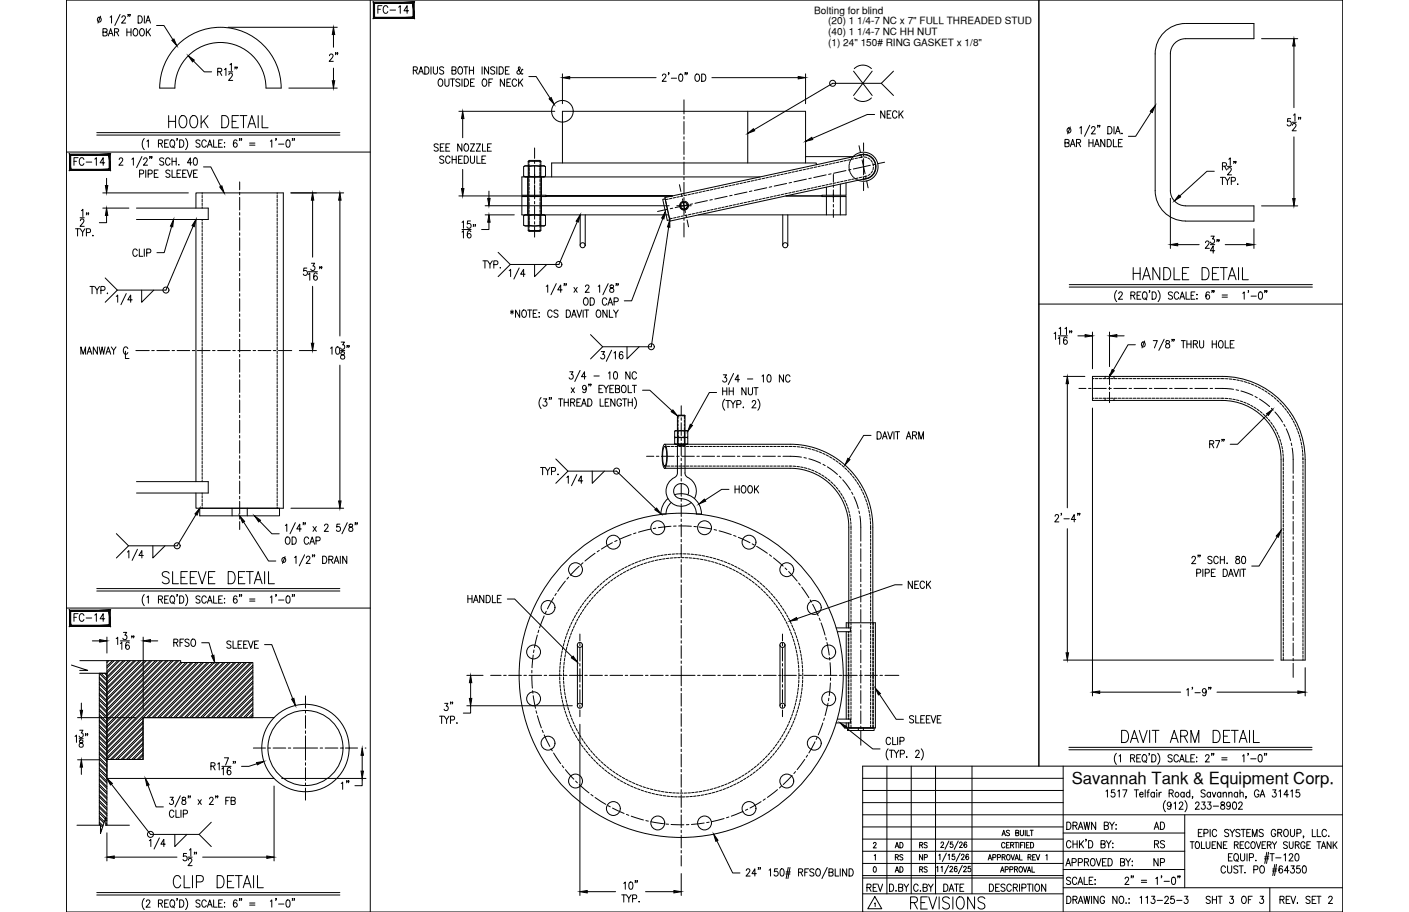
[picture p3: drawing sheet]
<svg xmlns="http://www.w3.org/2000/svg" width="432mm" height="279mm" viewBox="0 0 432 279" stroke-linecap="round" stroke-linejoin="round" font-family="sans-serif">
<defs><g id="words">
<text font-size="7.5" x="278.3" y="279.8">REVISIONS</text>
<g font-size="7.1">
<text x="50.8" y="40.2">HOOK DETAIL</text>
<text x="346.4" y="86.8">HANDLE DETAIL</text>
<text x="48.7" y="179.9">SLEEVE DETAIL</text>
<text x="342.9" y="228.6">DAVIT ARM DETAIL</text>
<text x="52.2" y="273">CLIP DETAIL</text>
</g>
<text font-size="6.2" x="104.8" y="20.1" transform="rotate(-90 104.8 20.1)">2&quot;</text>
<g font-size="5.7">
<text x="115" y="5.3">FC-14</text>
<text x="21.9" y="51.9">FC-14</text>
<text x="224.4" y="152.4">HOOK</text>
<text x="277.3" y="181.7">NECK</text>
<text x="21.9" y="191.6">FC-14</text>
<text x="52.2" y="199.3">RFSO</text>
<text x="108.3" y="243.1" transform="rotate(-90 108.3 243.1)">1&quot;</text>
<text x="352.8" y="255.4">AD</text>
<text x="264.9" y="274.5">REV</text>
<text x="288.2" y="274.5">DATE</text>
</g>
<g font-size="5.3">
<text x="269.2" y="37.4">NECK</text>
<text x="39.9" y="79.7">CLIP</text>
<text x="24" y="109.7">MANWAY C</text>
<text x="142.5" y="185.9">HANDLE</text>
<text x="68.8" y="199.7">SLEEVE</text>
<text x="278" y="222.6">SLEEVE</text>
<text x="352.8" y="261.1">RS</text>
<text x="352.8" y="266.3">NP</text>
<text x="348.5" y="278">113-25-3</text>
<text x="368.7" y="278">SHT 3 OF 3</text>
</g>
<text font-size="5.1" x="328.5" y="240.3">Savannah Tank &amp; Equipment Corp.</text>
<g font-size="4.9">
<text x="273.4" y="261.1">AD</text>
<text x="280.8" y="261.1">RS</text>
<text x="273.4" y="268.5">AD</text>
<text x="280.8" y="268.5">RS</text>
</g>
<g font-size="4.4">
<text x="273.4" y="264.6">RS</text>
<text x="280.8" y="264.6">NP</text>
</g>
<g font-size="3.1">
<text x="249.6" y="4.2">Bolting for blind</text>
<text x="253.8" y="10.7">(40) 1 1/4-7 NC HH NUT</text>
<text x="253.8" y="7.4">(20) 1 1/4-7 NC x 7&quot; FULL THREADED STUD</text>
<text x="253.8" y="13.9">(1) 24&quot; 150# RING GASKET x 1/8&quot;</text>
</g>
</g></defs>
<!-- layer: 0 -->
<g fill="none" stroke="#000" stroke-width=".31">
<path d="M20.4 0h391.1v279.4h-391.1zM113.5 0v279.4M318.4 0v234.7M20.4 46.6h93.1M318.4 93.2h93.1M20.4 186.3h93.1M264.4 238.4h61.4M271.8 234.7v39.1M279.3 234.7v39.1M286.7 234.7v39.1M297.9 234.7v39.1M325.8 234.7v44.7"/>
<path d="M411.5 234.7h-147.1v44.7M264.4 242.2h61.4M264.4 245.9h61.4M264.4 253.3h61.4M264.4 257.1h61.4M264.4 249.6h147.1M325.8 255.2h37.3M363.1 249.6v22.4M264.4 264.5h61.4M264.4 260.8h98.7M264.4 269h61.4M264.4 268.2h61.4"/>
<path d="M264.4 273.8h61.4M325.8 272h85.7M325.8 266.4h37.3"/>
</g>
<!-- layer: TEXT -->
<g fill="none" stroke="#000" stroke-width=".31">
<path d="M267.7 258.5l.2-.4 .6 .3-.9 1.4h1M288.4 258.4l.2-.4 .6 .3-.9 1.4h.9M290.8 257.6l-1.2 2.6M292 258h-.7l-.1 .7a.52 .52 0 0 1 .8 0 .52 .52 0 0 1-.1 .8 .52 .52 0 0 1-.8-.2M293.7 257.6l-1.3 2.6M294.1 258.4l.2-.4 .6 .3-.9 1.4h.9M296.2 258.2l-.2-.2a.95 .95 0 0 0-.1 1.7 .49 .49 0 0 0 .4-.8 .49 .49 0 0 0-.8-.1l-.1 .3M307.1 256l.5-1.6 .5 1.6M307.3 255.5h.7M308 258.5a.52 .52 0 0 0-.7-.4 .52 .52 0 0 0-.4 .6v.4a.52 .52 0 0 0 .4 .7 .52 .52 0 0 0 .7-.4M308.4 258.9h.6M309.3 258.1h-.9v1.7h.9"/>
<path d="M309.4 254.6l-.4-.2-.6 .2 .2 .4 .6 .3 .2 .5-.4 .2-.6-.2M309.7 258.9l.8-.1v-.6l-.8-.1v1.7M310.2 258.9l.5 .9M310.9 258.1h1M311.3 255.2l.8-.1v-.7h-.8v1.6l.8-.1 .1-.4-.3-.3M311.4 258.1v1.7M312.2 258.1v1.7M312.7 254.4v1.2l.4 .4 .5-.2v-1.4M312.8 258.9h.5M313.6 258.1h-.8v1.7M314 258.1v1.7M314.2 254.4v1.6"/>
<path d="M314.5 258.9h.6M314.7 254.4v1.6h.9M315.4 258.1h-.9v1.7h.9M315.7 254.4h.9M315.8 258.1a.84 .84 0 0 1 1 .8 .84 .84 0 0 1-1 .9zM316.2 254.4v1.6M326.9 251.9a1.13 1.13 0 0 1 1.3 1.1 1.13 1.13 0 0 1-1.3 1.1zM328.2 258.1a.7 .7 0 0 0-.8-.6 .7 .7 0 0 0-.6 .9v.5a.7 .7 0 0 0 .6 .9 .7 .7 0 0 0 .8-.6M328.8 252.9l1.1-.1 .2-.3-.2-.5-1.1-.1v2.2M328.8 257.5v2.3M328.8 258.6h1.3M329.5 252.9l.6 1.2"/>
<path d="M330.1 257.5v2.3M330.5 254.1l.7-2.2 .7 2.2M330.7 253.4h.9M330.8 257.5v2.3M331.3 258.5l.8 1.3M332.1 257.5l-1.3 1.5M332.2 251.9l.4 2.2 .5-2.2 .4 2.2 .5-2.2M332.9 257.2h-.2h.2l-.2 .5M333.6 257.5a1.13 1.13 0 0 1 1.3 1.1 1.13 1.13 0 0 1-1.3 1.2zM335.8 251.9v2.2l-1.3-2.2v2.2M337.4 258.6l1.1-.1 .2-.3-.2-.6-1.1-.1v2.3l1.2-.3 .1-.5-.5-.4M338.4 252.9l1.1-.1 .2-.3-.2-.5-1.1-.1v2.2l1.2-.2 .1-.5-.5-.5"/>
<path d="M338.9 242.4l.5-.4v2.2M339 257.5l.8 1.1v1.2M340 251.9l.8 1v1.2M340.5 257.5l-.7 1.1M340.9 258.4h.2zM340.9 259.7h.2zM341.5 251.9l-.7 1M341.6 242h-.9l-.1 .9a.69 .69 0 0 1 1 .1 .69 .69 0 0 1-.1 1 .69 .69 0 0 1-1-.2M342 252.6v.2zM342 253.9v.2zM342.6 242.4l.4-.4v2.2M344.1 242h1.3l-1 2.2"/>
<path d="M347.6 242h1.3M348.3 242v2.2M349.3 243.4h1l-.1-.5a.63 .63 0 0 0-.8 .1 .63 .63 0 0 0 .1 .9 .63 .63 0 0 0 .8 0M351 242v2.2M351.5 242.7h.6M352.2 242l-.3 .1-.1 .3v1.8M353.8 243a.64 .64 0 0 0-.9 0 .64 .64 0 0 0 0 .9 .64 .64 0 0 0 .9 0M353.8 242.7v1.5M354.5 242v.2zM354.5 242.8v1.4M355.2 242.7v1.5M355.9 242.7l-.4 .1-.3 .6"/>
<path d="M357.2 245.3a2.57 2.57 0 0 0 0 3.4M358.3 243l1.1-.1 .1-.7-1.2-.2v2.2M358.9 246.4a.6 .6 0 0 1-.7 .7 .6 .6 0 0 1-.5-.8l.5-.6a1.21 1.21 0 0 1 .7 1.1 1.21 1.21 0 0 1-.7 1.1l-.4-.3M358.9 243l.7 1.2M359.8 246.1l.4-.4v2.2M361.4 246.2l.4-.5h.3l.4 .4-.3 .8-.9 1h1.3M362.9 243a.69 .69 0 0 0-1.2 .3 .69 .69 0 0 0 .8 .9l.4-.3M362.9 242.7v1.5M363.1 245.3a2.57 2.57 0 0 1 0 3.4M364.6 243a.69 .69 0 0 0-1.1 .3 .69 .69 0 0 0 .8 .9l.3-.3M364.6 242v2.2M364.7 257.9h1.2"/>
<path d="M365.3 257.9v2M365.5 244.1h-.1h.1l-.1 .5M366.4 246.2l.4-.5h.3l.4 .4-.3 .8-.9 1h1.3M366.6 258l.2-.1a1.05 1.05 0 0 1 .8 1 1.05 1.05 0 0 1-.8 1 1.35 1.35 0 0 1-.2-1.9zM367.2 255.1h.8M368.2 257.9v2h1M368.3 245.7h1l-.6 .8a.68 .68 0 0 1 .6 1.1 .68 .68 0 0 1-1.2-.1M368.4 254.1h-1.2v2.2h1.2M369 255.2l1-.1 .1-.8-1.1-.2v2.2M369.3 242.3l-.4-.3-.8 .3 .1 .5 .9 .4 .2 .4v.3l-.4 .3-.8-.3M369.6 257.9v1.5l.5 .5 .6-.2 .1-1.8M370.1 245.7h1l-.6 .8a.68 .68 0 0 1 .6 1.1 .68 .68 0 0 1-1.2-.1"/>
<path d="M370.9 254.1v2.2M371 243a.64 .64 0 0 0-.9 0 .64 .64 0 0 0 0 .9 .64 .64 0 0 0 .9 0M371 242.7v1.5M371.5 258.9h.7M371.5 242.7l.5 1.5 .6-1.5M371.8 247h1.6M372.6 257.9h-1.1v2h1.1M372.9 254.6a.7 .7 0 0 0-.9-.5 .7 .7 0 0 0-.5 .8v.6a.7 .7 0 0 0 .5 .8 .7 .7 0 0 0 .9-.5M374.1 243a.69 .69 0 0 0-1.1 .3 .69 .69 0 0 0 .8 .9l.3-.3M374.1 242.7v1.5M374.2 257.9v2l-1.1-2v2M374.3 245.8v.6a.88 .88 0 0 1 .9 .4 .88 .88 0 0 1 0 1l-.3 .1a.72 .72 0 0 1-.9-.7 .72 .72 0 0 1 1-.7l.3-.5a.66 .66 0 0 0-1-.2z"/>
<path d="M374.8 243.1l.5-.4 .5 .1v1.4M374.8 242.7v1.5M374.9 258.9h.7M376 257.9h-1.1v2h1.1M376.6 254.4l-.5-.3-.8 .3 .2 .5 1 .6-.1 .7-.6 .1-.5-.3M376.6 243.1l.4-.4 .5 .1 .1 1.4M376.6 242.7v1.5M376.9 254.1l.7 1v1.2M377.1 246.4a.64 .64 0 0 1-1 .5 .64 .64 0 0 1 .1-1.1l.2-.1a1.21 1.21 0 0 1 .7 1.1 1.21 1.21 0 0 1-.8 1.1l-.3-.3M378 245.8l.4-.1a1.38 1.38 0 0 1 0 2.2h-.2a1.56 1.56 0 0 1-.2-2.1zM378.3 258.9l1-.1 .1-.7-1.1-.2v2M378.4 254.1l-.8 1"/>
<path d="M378.9 258.9l.6 1M379.3 243a.69 .69 0 0 0-1.2 .3 .69 .69 0 0 0 .8 .9l.4-.3M379.3 242.7v1.5M379.6 246.2l.4-.5 .5 .1 .2 .3-.3 .8-.9 1h1.3M380 254.4l-.5-.3-.6 .1-.1 .6 1 .6 .2 .6-.5 .3-.8-.3M380 243.1l.4-.4 .5 .1 .1 1.4M380 242v2.2M380 258.9h.7M380.4 254.1h1.2M381 254.1v2.2M381.1 257.9h-1.1v2h1.1M381.9 244.1h-.2h.2l-.2 .5"/>
<path d="M382.1 255.1h.7M382.8 258.4a.64 .64 0 0 0-.8-.5 .64 .64 0 0 0-.4 .8v.5a.64 .64 0 0 0 .4 .7 .64 .64 0 0 0 .8-.4M383.2 254.1h-1.1v2.2h1.1M383.7 258l.1-.1a1.05 1.05 0 0 1 .9 1 1.05 1.05 0 0 1-.9 1 1.31 1.31 0 0 1-.1-1.9zM383.8 256.3v-2.2l.7 2.2 .7-2.2v2.2M385 257.9l.7 2 .7-2M385.8 242.5a.71 .71 0 0 0-.8-.5 .71 .71 0 0 0-.6 .8v.6a.71 .71 0 0 0 .7 .8 .71 .71 0 0 0 .7-.8h-.5M386.2 244.2l.7-2.2 .7 2.2M386.4 243.5h.9M386.8 258.9h.7M387.1 254.4l-.4-.3-.8 .3 .2 .5 1 .6-.1 .7-.7 .1-.4-.3M387.9 257.9h-1.1v2h1.1"/>
<path d="M388.4 258.9l1-.1 .2-.3-.2-.5-1-.1v2M389 258.9l.6 1M389.9 257.9l.7 1v1M390 242h1l-.5 .8a.67 .67 0 0 1 .5 1.1 .67 .67 0 0 1-1.1-.1M390.9 254.6a.7 .7 0 0 0-.8-.5 .7 .7 0 0 0-.5 .8v.6a.7 .7 0 0 0 .7 .8 .7 .7 0 0 0 .6-.8h-.4M391.2 257.9l-.6 1M391.6 255.1l1.1-.1 .1-.3-.1-.5-1.1-.1v2.2M391.9 242.4l.5-.4v2.2M392.2 255.1l.6 1.2M393.7 254.2l.2-.1a1.13 1.13 0 0 1 1 1.1 1.13 1.13 0 0 1-1 1.1 1.41 1.41 0 0 1-.2-2.1zM394.5 258.2l-.4-.3-.8 .3 .2 .5 1 .7v.3l-.4 .2-.8-.2M394.8 243.5h-1.3l.9-1.5v2.2"/>
<path d="M395.1 257.9v1.5l.5 .5 .6-.2 .1-1.8M395.5 254.1v1.6l.5 .6 .6-.3 .1-1.9M395.6 242.4l.4-.4v2.2M397 258.9l1-.1 .1-.7-1.1-.2v2M397.4 255.2l1.1-.1 .2-.3-.2-.6-1.1-.1v2.2M397.6 258.9l.5 1M398.2 242h-.9l-.1 .9a.7 .7 0 0 1 1 0 .7 .7 0 0 1-.1 1.1 .7 .7 0 0 1-1-.2M399.5 256.2h-.1h.1l-.1 .5M399.9 258.4a.64 .64 0 0 0-.8-.5 .64 .64 0 0 0-.4 .8v.5a.64 .64 0 0 0 .6 .8 .64 .64 0 0 0 .6-.8h-.4M400.5 258.9h.7M401.6 257.9h-1.1v2h1.1M402.2 254.1v2.2h1"/>
<path d="M403.6 257.9h1.2M403.7 254.1v2.2h1.1M404.2 257.9v2M405 259.9l.6-2 .7 2M405.2 259.3h.8M406.5 254.6a.7 .7 0 0 0-.8-.5 .7 .7 0 0 0-.5 .8v.6a.7 .7 0 0 0 .5 .8 .7 .7 0 0 0 .8-.5M407.2 256.1v.2zM407.9 257.9v2l-1.2-2v2M408.6 257.9v2M409 258.8l.7 1.1M409.7 257.9l-1.1 1.4M267.8 265.6l.2-.1a.91 .91 0 0 1 .6 .9 .91 .91 0 0 1-.6 .8l-.4-.7z"/>
<path d="M267.9 262.1l.4-.3v1.7M268 276.8l.2-.2v1.1M268.1 274.7l2.1 3.7h-4.3zM272.6 270.8a1.12 1.12 0 0 1 1.3 1.2 1.12 1.12 0 0 1-1.3 1.1zM274.5 273h.2zM275.4 271.9l1.1-.1 .1-.7-1.2-.3v2.3l1.2-.2 .1-.6-.5-.4M277 270.8l.7 1.1v1.2M278.5 270.8l-.8 1.1M281.4 271.4a.71 .71 0 0 0-.9-.5 .71 .71 0 0 0-.5 .8v.5a.71 .71 0 0 0 .5 .9 .71 .71 0 0 0 .9-.6M282.9 271.9l1.1-.1 .1-.7-1.2-.3v2.3l1.2-.2 .1-.6-.5-.4M284.5 270.8l.7 1.1v1.2M286 270.8l-.8 1.1"/>
<path d="M287 265.7l.4-.3v1.7M287.7 262l.4-.3v1.7M288.4 265.7l.3-.3v1.7M290 261.4l-1.2 2.5M290.6 262l.3-.3v1.7M290.7 265.1l-1.2 2.6M291.1 265.8l.3-.4 .5 .3-.9 1.4h1M292.5 261.7h-.6l-.1 .7a.52 .52 0 0 1 .8 0 .52 .52 0 0 1-.1 .8 .52 .52 0 0 1-.8-.2M293.3 265.7l-.1-.2a.81 .81 0 0 0-.9 .6 .81 .81 0 0 0 .6 1 .47 .47 0 0 0 .5-.4 .47 .47 0 0 0-.4-.6 .47 .47 0 0 0-.5 .4M294.2 261.4l-1.2 2.5M294.6 262.1l.3-.4 .6 .3-.9 1.4h.9M294.9 265.1l-1.2 2.6"/>
<path d="M295.3 265.8l.3-.4 .5 .3-.8 1.4h.9M296.8 261.9l-.3-.2a.94 .94 0 0 0-.5 .8 .94 .94 0 0 0 .5 .9 .48 .48 0 0 0 .4-.5 .48 .48 0 0 0-.4-.5 .48 .48 0 0 0-.5 .4M297.4 265.4h-.7v.7a.52 .52 0 0 1 .7 0 .52 .52 0 0 1 0 .8 .52 .52 0 0 1-.8-.1M302.8 263.5l.6-1.7 .5 1.7M303 262.9h.7M303.2 270.8a1.13 1.13 0 0 1 1.3 1.2 1.13 1.13 0 0 1-1.3 1.1zM304.2 262.7l.9-.1v-.7l-.9-.1v1.7M305.1 271.9h.7M305.7 262.7l.8-.1v-.7l-.8-.1v1.7M306.3 270.8h-1.2v2.3h1.2M306.6 267.2l.6-1.7 .5 1.7M306.8 266.7h.7"/>
<path d="M307.1 262.6l.8-.1v-.6l-.8-.1v1.7M307.6 262.6l.5 .9M308 271.2l-.4-.4-.9 .4 .2 .5 .9 .4 .2 .3v.4l-.4 .3-.9-.3M308.1 266.4l.8-.1v-.6l-.8-.2v1.7M308.6 262l.3-.2a.8 .8 0 0 1 .7 .9 .8 .8 0 0 1-.9 .7l-.2-.6zM309.5 266.4l.8-.1 .1-.6-.9-.2v1.7M309.8 261.8l.6 1.7 .5-1.7M309.9 271.4a.7 .7 0 0 0-.8-.5 .7 .7 0 0 0-.6 .8v.5a.7 .7 0 0 0 .6 .9 .7 .7 0 0 0 .8-.6M310.5 271.9l1.1-.1 .1-.7-1.2-.3v2.3M310.9 266.3h.8l.1-.6-.9-.2v1.7M311 263.5l.6-1.7 .5 1.7M311.2 271.9l.6 1.2"/>
<path d="M311.2 262.9h.7M311.4 266.3l.4 .9M312.4 270.8v2.3M312.5 261.8v1.7h.8M312.5 265.6l.2-.1a.8 .8 0 0 1 .7 .9 .8 .8 0 0 1-.9 .7l-.2-.5zM313.2 272l1-.1 .1-.8-1.1-.3v2.3M313.6 265.5l.6 1.7 .5-1.7M314.8 270.8h1.3M314.8 267.2l.6-1.7 .5 1.7M315 262.6l.8-.1v-.6l-.8-.1v1.7M315 266.7h.7M315.4 270.8v2.3"/>
<path d="M315.5 262.6l.5 .9M316.3 265.5v1.7h.8M316.5 262.6h.5M316.5 270.8v2.3M317.4 261.8h-.9v1.7h.9M317.5 271l.2-.2a1.13 1.13 0 0 1 .9 1.2 1.13 1.13 0 0 1-.9 1.1 1.41 1.41 0 0 1-.2-2.1zM317.5 261.8l.6 1.7 .5-1.7M320.5 270.8v2.3l-1.3-2.3v2.3M320.5 262.1l.4-.3v1.7M326.6 265.3l.8-2.3 .7 2.3M326.9 274.6a1.13 1.13 0 0 1 1.3 1.1 1.13 1.13 0 0 1-1.3 1.1zM326.9 264.5h.9"/>
<path d="M328.1 269l-.5-.3-.8 .3 .2 .6 1 .5 .1 .6-.5 .3-.8-.3M328.5 264.2l1.1-.1 .1-.9-1.2-.2v2.3M328.8 275.6l1.1-.1 .2-.3-.2-.5-1.1-.1v2.2M329.5 275.6l.6 1.2M330 269.3a.7 .7 0 0 0-.8-.6 .7 .7 0 0 0-.6 .9v.5a.7 .7 0 0 0 .5 .9 .7 .7 0 0 0 .9-.6M330.3 271l.8-2.3 .7 2.3M330.5 276.8l.7-2.2 .7 2.2M330.5 264.2l1-.1 .2-.3-.2-.7-1-.1v2.3M330.6 270.2h.9M330.7 276.1h.9M332.2 274.6l.4 2.2 .5-2.2 .4 2.2 .5-2.2M332.3 268.7v2.3h1"/>
<path d="M332.3 264.1l1.1-.1 .2-.3-.2-.6-1.1-.1v2.3M333 264.1l.6 1.2M333.8 269.8h.7M334.5 263.1l.2-.1a1.14 1.14 0 0 1 .9 1.2 1.14 1.14 0 0 1-.9 1.1 1.43 1.43 0 0 1-.2-2.2zM334.5 274.6v2.2M335 268.7h-1.2v2.3h1.2M335.6 269.5v.2zM335.6 270.8v.2zM336 263l.7 2.3 .7-2.3M336.5 274.6v2.2l-1.3-2.2v2.2M337.9 264.1h.7M338.5 275.1a.7 .7 0 0 0-.8-.5 .7 .7 0 0 0-.6 .8v.5a.7 .7 0 0 0 .7 .9 .7 .7 0 0 0 .7-.9h-.4"/>
<path d="M339 263h-1.1v2.3h1.1M339.6 263a1.13 1.13 0 0 1 1.3 1.2 1.13 1.13 0 0 1-1.3 1.1zM342.3 274.6v2.2l-1.3-2.2v2.2M343.3 274.7l.2-.1a1.13 1.13 0 0 1 .9 1.1 1.13 1.13 0 0 1-.9 1.1 1.43 1.43 0 0 1-.2-2.1zM343.4 264.1l1.1-.1 .2-.3-.2-.6-1.1-.1v2.3l1.2-.2 .1-.6-.5-.4M344.8 269.3l.4-.6 .5 .1 .2 .4-.3 .7-.9 1.1h1.3M345 263l.7 1.1v1.2M345.1 276.6v.2zM346 275.3v.2zM346 276.6v.2zM346.5 263l-.8 1.1M346.8 268.4h-.2h.2l-.2 .5"/>
<path d="M347 263.8v.2zM347 265.1v.2zM347.3 268.4h-.1h.1l-.1 .5M349.8 269.7h1.6M349.8 270.3h1.6M354.2 269.2l.5-.5v2.3M356 268.4h-.2h.2l-.2 .5M356.7 270h1.7M359.3 268.8l.4-.1a1.4 1.4 0 0 1 0 2.3h-.1a1.59 1.59 0 0 1-.3-2.2zM361.1 268.4h-.2h.2l-.2 .5M361.6 268.4h-.2h.2l-.2 .5M375.6 265.8a.7 .7 0 0 0-.9-.5 .7 .7 0 0 0-.5 .8v.5a.7 .7 0 0 0 .5 .9 .7 .7 0 0 0 .9-.5"/>
<path d="M376.2 265.3v1.5l.5 .7 .7-.3 .1-1.9M376.5 262.6h.7M377.6 261.5h-1.1v2.3h1.1M378.5 261.6l.1-.1a1.13 1.13 0 0 1 1 1.1 1.13 1.13 0 0 1-1 1.2 1.43 1.43 0 0 1-.1-2.2zM378.9 263.3l.6 .7M379.4 265.6l-.5-.3-.8 .3 .2 .5 .9 .4 .2 .3v.4l-.5 .3-.8-.3M379.7 265.3h1.3M380.2 261.5v1.6l.5 .7 .7-.4v-1.9M380.4 265.3v2.2M381.5 267.3v.2zM382.2 261.5v2.3M382.9 262.7l1.1-.1 .2-.3-.2-.7-1.1-.1v2.3"/>
<path d="M384.2 266.4l1.1-.1 .2-.3-.2-.6-1.1-.1v2.2M384.9 263.5v.3zM386.4 265.4l.2-.1a1.13 1.13 0 0 1 .9 1.1 1.13 1.13 0 0 1-.9 1.1 1.41 1.41 0 0 1-.2-2.1zM387.5 263.1h1.3M387.6 262.5h1.3M388.2 261.1l-.6 3.4M388.8 261.1l-.7 3.4M389.2 261.5h1.3M389.8 261.5v2.3M390 266.8h1.2M390 266.2h1.3M390.7 264.8l-.7 3.4"/>
<path d="M390.9 262.8h1.7M391.2 264.8l-.6 3.4M392.3 275.6l1-.1 .1-.7-1.1-.2v2.2M392.9 275.6l.6 1.2M393 265.6l-.5-.3a1.28 1.28 0 0 0 .1 2.2 .65 .65 0 0 0 .5-1 .65 .65 0 0 0-1.1-.1l-.1 .3M393.5 262l.4-.5v2.3M394.2 275.6h.7M395 266.7h-1.3l.9-1.4v2.2M395.1 262.1l.4-.6 .5 .1 .2 .4-.3 .7-.9 1.1h1.3M395.3 274.6h-1.1v2.2h1.1M395.6 274.6l.7 2.2 .8-2.2M395.6 265.3h1l-.5 .8a.68 .68 0 0 1 .5 1.1 .68 .68 0 0 1-1.1-.1"/>
<path d="M397.1 261.6l.5-.1a1.42 1.42 0 0 1 0 2.3h-.2a1.56 1.56 0 0 1-.3-2.2zM397.6 276.6v.2zM398.4 265.3h-1v.9a.7 .7 0 0 1 1 0 .7 .7 0 0 1-.1 1 .7 .7 0 0 1-1-.1M399.4 265.4l.4-.1a1.42 1.42 0 0 1 0 2.2h-.2a1.56 1.56 0 0 1-.2-2.1zM401.5 274.9l-.5-.3-.8 .3 .2 .5 .9 .4 .2 .4v.3l-.5 .3-.8-.3M402.1 275.6h.7M403.3 274.6h-1.2v2.2h1.2M403.6 274.6h1.2M404.2 274.6v2.2M407.2 275.1l.3-.5h.4l.4 .4-.3 .7-.9 1.1h1.3"/>
<circle cx="360.7" cy="243.4" r=".69"/>
</g>
<!-- layer: SHOP TAG -->
<path d="M264.4 279.4h.1M411.5 279.4h.1" fill="none" stroke="#000" stroke-width=".31"/>
<!-- layer: 24-150-RFSO -->
<g fill="none" stroke="#000" stroke-width=".31">
<path d="M161.7 54.2v5.6M165.9 54.2v5.6M232.9 54.2h-73v5.6h7.4v.4h-7.4v5.6h45M250.2 50.5v-.6h-81.1v4.3M253.3 57.3v2.5M257.5 56.4v3.4M259.3 56v3.8h-7.4v.4h7.4v5.6h-45.3M161.7 60.2v5.6M165.9 60.2v5.6M167.3 60h38.8h-38.8M240.9 60h11M253.3 60.2v5.6"/>
<path d="M257.5 60.2v5.6M24.5 202.4h30.9v.6h22.1v16.9h-33.7v12.8h-11v-30.3M32.8 202.4h.1M33.4 202.4l-.6 .6M34.4 202.4l-1.6 1.7M35 202.4l-2.2 2.2M36.1 202.4l-3.3 3.3M36.6 202.4l-3.8 3.9M37.7 202.4l-4.9 4.9M38.3 202.4l-5.5 5.5M39.4 202.4l-6.6 6.6M39.9 202.4l-7.1 7.2"/>
<path d="M41 202.4l-8.2 8.3M41.6 202.4l-8.8 8.8M42.7 202.4l-9.9 9.9M43.2 202.4l-10.4 10.5M44.3 202.4l-11.5 11.6M44.9 202.4l-12.1 12.1M46 202.4l-13.2 13.2M46.5 202.4l-13.7 13.7M47.6 202.4l-14.8 14.8M48.2 202.4l-15.4 15.4M49.3 202.4l-16.5 16.5M49.8 202.4l-17 17"/>
<path d="M50.9 202.4l-18.1 18.1M51.5 202.4l-18.7 18.7M52.6 202.4l-19.8 19.8M53.1 202.4l-20.3 20.3M54.2 202.4l-21.4 21.4M54.8 202.4l-22 22M55.4 202.9l-22.6 22.6M55.8 203l-23 23M56.9 203l-24.1 24.1M57.5 203l-24.7 24.7M58.6 203l-25.8 25.8M59.1 203l-26.3 26.3"/>
<path d="M60.2 203l-27.4 27.4M60.7 203l-27.9 27.9M61.8 203l-16.8 16.9M62.4 203l-16.9 16.9M63.5 203l-16.9 16.9M64.1 203l-16.9 16.9M65.2 203l-16.9 16.9M65.7 203l-16.9 16.9M66.8 203l-16.9 16.9M67.3 203l-16.8 16.9M68.4 203l-16.8 16.9M69 203l-16.9 16.9"/>
<path d="M70.1 203l-16.9 16.9M70.6 203l-16.9 16.9M71.7 203l-16.9 16.9M72.3 203l-16.9 16.9M73.4 203l-16.9 16.9M73.9 203l-16.9 16.9M75 203l-16.9 16.9M75.6 203l-16.9 16.9M76.7 203l-16.9 16.9M77.2 203l-16.9 16.9M77.5 218.6l-1.3 1.3M77.5 217l-2.9 2.9"/>
<path d="M77.5 215.3l-4.5 4.6M77.5 213.7l-6.2 6.2M77.5 212l-7.8 7.9M77.5 210.4l-9.5 9.5M77.5 208.7l-11.1 11.2M77.5 207.1l-12.8 12.8M77.5 205.4l-14.4 14.5M77.5 203.8l-16.1 16.1M77.5 219.2l-.7 .7M77.5 217.5l-2.3 2.4M77.5 215.9l-4 4M77.5 214.2l-5.6 5.7"/>
<path d="M77.5 212.6l-7.3 7.3M77.5 210.9l-8.9 9M77.5 209.3l-10.6 10.6M77.5 207.6l-12.2 12.3M77.5 206l-13.9 13.9M77.5 204.3l-15.5 15.6M43.8 232.5l-.1 .2M43.8 230.9l-1.8 1.8M43.8 229.2l-3.4 3.5M43.8 227.6l-5 5.1M43.8 225.9l-6.7 6.8M43.8 224.3l-8.3 8.4"/>
<path d="M43.8 222.6l-10 10.1M43.8 221l-11 11.1M43.8 231.4l-1.2 1.3M43.8 229.8l-2.8 2.9M43.8 228.1l-4.5 4.6M43.8 226.5l-6.1 6.2M43.8 224.8l-7.8 7.9M43.8 223.2l-9.4 9.5M43.8 221.6l-11 11"/>
</g>
<!-- layer: NECK -->
<g fill="none" stroke="#000" stroke-width=".31">
<path d="M229.2 34.1v15.8M172.4 49.9v-15.8h74.5v15.8M183.6 179.5l-.6 .5M184.4 178.7l-.5 .5M185.1 179.7l-.6 .5M185.3 177.9l-.6 .5M185.9 179l-.6 .5M186.3 177.2l-.7 .5M186.8 178.2l-.6 .5M187.2 176.5l-.6 .5M187.8 177.5l-.6 .5M188.2 175.9l-.7 .4"/>
<path d="M188.7 176.9l-.6 .4M189.1 175.3l-.6 .4M189.7 176.3l-.6 .4M190.1 174.6l-.6 .4M190.7 175.7l-.6 .4M191.2 174.1l-.7 .4M191.7 175.1l-.6 .4M192.2 173.6l-.7 .3M192.8 174.6l-.7 .3M193.2 173.1l-.7 .3M193.8 174.1l-.7 .3M194.3 172.6l-.7 .3"/>
<path d="M194.9 173.6l-.7 .3M195.4 172.1l-.7 .3M196 173.2l-.8 .3M196.5 171.7l-.8 .3M197.1 172.8l-.8 .2M197.6 171.4l-.7 .2M198.2 172.4l-.8 .3M198.7 171l-.7 .3M199.3 172.1l-.8 .2M199.8 170.8l-.7 .1M200.4 171.8l-.8 .2M201 170.5l-.8 .2"/>
<path d="M201.5 171.6l-.7 .1M202.1 170.3l-.8 .1M202.7 171.3l-.8 .2M203.2 170.1l-.7 .1M203.8 171.2l-.7 .1M204.4 169.9l-.8 .1M205 171l-.8 .1M205.5 169.8l-.7 .1M206.1 170.9l-.7 .1M206.7 169.7l-.7 .1M207.3 170.9h-.8M207.7 170.8h.8"/>
<path d="M207.9 169.7h-.8M208.3 169.7h.7M208.9 170.8h.7M209.4 169.7h.8M210 170.9h.8M210.6 169.7l.8 .1M211.2 170.9l.7 .1M211.8 169.8l.7 .1M212.3 171l.8 .1M212.9 169.9l.8 .1M213.5 171.1l.7 .2M214.1 170l.7 .2"/>
<path d="M214.7 171.3l.7 .2M215.2 170.2l.8 .2M215.8 171.5l.8 .2M216.4 170.5l.7 .1M216.9 171.8l.8 .2M217.5 170.7l.7 .2M218.1 172l.7 .3M218.6 171l.8 .2M219.2 172.4l.7 .2M219.8 171.3l.7 .3M220.3 172.7l.7 .3M220.9 171.7l.7 .2"/>
<path d="M221.4 173.1l.7 .3M222 172.1l.7 .3M222.5 173.5l.7 .3M223 172.5l.8 .3M223.5 174l.7 .3M224.1 173l.7 .3M224.6 174.5l.7 .3M225.1 173.5l.7 .3M225.6 175l.7 .4M226.2 174l.7 .4M226.6 175.6l.7 .4M227.2 174.6l.7 .3"/>
<path d="M227.6 176.1l.7 .5M228.2 175.2l.7 .4M228.6 176.8l.7 .4M229.2 175.8l.6 .4M229.6 177.4l.6 .5M230.2 176.4l.6 .5M230.5 178.1l.6 .5M231.1 177.1l.6 .5M231.4 178.8l.6 .5M232 177.8l.6 .5M232.3 179.6l.6 .5M232.9 178.6l.6 .5"/>
<path d="M233.8 179.3l.6 .6M172.3 199.4l-.2 .8M172.5 198.3l-.1 .7M172.8 197.1l-.2 .8M173.1 196l-.2 .8M173.5 199.4l-.2 .8M173.5 194.9l-.2 .7M173.7 198.3l-.2 .7M173.9 193.8l-.3 .7M174 197.2l-.2 .7M174.3 192.7l-.3 .7M174.3 196l-.2 .8"/>
<path d="M174.7 194.9l-.2 .8M174.8 191.7l-.3 .7M175.1 193.8l-.2 .8M175.3 190.6l-.4 .7M175.6 192.8l-.3 .7M175.8 189.6l-.3 .7M176 191.7l-.3 .7M176.4 188.6l-.4 .6M176.6 190.7l-.4 .7M177 187.5l-.4 .7M177.1 189.6l-.4 .7M177.6 186.6l-.4 .6"/>
<path d="M177.7 188.6l-.4 .7M178.2 185.6l-.4 .6M178.3 187.6l-.4 .7M178.9 186.7l-.4 .6M178.9 184.7l-.5 .6M179.6 185.7l-.5 .7M179.6 183.7l-.5 .6M180.3 184.8l-.5 .6M180.4 182.8l-.5 .6M181 183.9l-.5 .6M181.1 181.9l-.5 .6M181.7 183l-.4 .6"/>
<path d="M181.9 181.1l-.5 .6M182.5 182.1l-.5 .6M182.7 180.3l-.5 .5M183.3 181.3l-.5 .5M184.2 180.5l-.6 .5M233.2 180.4l.5 .5M234 181.2l.6 .5M234.7 180.1l.5 .6M234.8 182l.6 .5M235.5 181l.5 .5M235.6 182.8l.6 .6M236.3 181.8l.5 .6"/>
<path d="M236.4 183.7l.5 .6M237 182.7l.5 .6M237.1 184.6l.5 .6M237.8 183.6l.5 .6M237.8 185.5l.5 .7M238.5 184.5l.5 .6M238.5 186.5l.5 .6M239.2 187.5l.4 .6M239.2 185.4l.4 .7M239.8 188.4l.4 .7M239.8 186.4l.5 .6M240.3 189.5l.4 .6"/>
<path d="M240.5 187.4l.4 .6M240.9 190.5l.3 .7M241.1 188.4l.3 .6M241.4 191.5l.3 .7M241.6 189.4l.4 .7M241.9 192.6l.3 .7M242.2 190.4l.3 .7M242.3 193.7l.3 .7M242.7 191.5l.3 .7M242.7 194.8l.3 .7M243.1 195.9l.3 .7M243.1 192.5l.3 .8"/>
<path d="M243.4 197l.2 .7M243.6 193.6l.2 .8M243.8 198.1l.1 .7M244 194.7l.2 .8M244 199.2l.2 .8M244.3 195.8l.2 .8M244.6 196.9l.3 .8M244.9 198.1l.2 .7M245.2 199.2l.2 .8M24.4 206.3h8.4v46.5M30.4 206.3l2.4 2.3M30.4 207.9l2.4 2.4"/>
<path d="M30.4 209.6l2.4 2.3M30.4 211.2l2.4 2.4M30.4 212.9l2.4 2.3M30.4 214.5l2.4 2.4M30.4 216.2l2.4 2.3M30.4 217.8l2.4 2.4M30.4 219.5l2.4 2.3M30.4 207.4l2.4 2.3M30.4 209l2.4 2.4M30.4 210.7l2.4 2.3M30.4 212.3l2.4 2.4M30.4 214l2.4 2.3"/>
<path d="M30.4 215.6l2.4 2.4M30.4 217.3l2.4 2.3M30.4 218.9l2.4 2.4M30.4 206.3v46.5M30.9 206.3l1.9 1.8M32 206.3l.8 .7M32.6 206.3l.2 .1M171.5 206.3v.8M171.5 207.5v.8M171.6 208.7v.7M171.6 205.2l-.1 .8M171.6 209.8l.1 .8"/>
<path d="M171.6 204v.8M171.7 202.9v.7M171.7 211l.1 .8M171.9 212.1l.1 .8M171.9 201.7l-.1 .8M172.1 213.3l.1 .8M172.1 200.6l-.2 .7M172.3 214.4l.1 .8M172.5 215.6l.2 .7M172.7 206.3v.8M172.7 207.5v.8M172.7 205.2v.8"/>
<path d="M172.7 208.7l.1 .7M172.8 209.8l.1 .8M172.8 204l-.1 .8M172.8 216.7l.2 .7M172.9 202.9l-.1 .7M172.9 211l.1 .8M173.1 201.7l-.1 .8M173.1 212.1l.1 .8M173.1 217.8l.3 .7M173.2 213.3l.2 .7M173.2 200.6l-.1 .7M173.5 214.4l.2 .8"/>
<path d="M173.5 218.9l.3 .7M173.7 215.6l.2 .7M174 216.7l.2 .7M174.4 217.8l.2 .7M174.7 218.9l.3 .7M175.1 220l.3 .7M242.5 219.8l-.3 .7M242.9 218.7l-.3 .7M243.2 217.6l-.2 .7M243.5 216.5l-.1 .7M243.7 219.8l-.3 .7M243.8 215.3l-.2 .8"/>
<path d="M244.1 218.7l-.3 .7M244.1 214.2l-.2 .7M244.2 200.4l.2 .7M244.3 213.1l-.1 .7M244.4 201.5l.1 .8M244.4 217.6l-.2 .7M244.5 211.9l-.1 .8M244.6 202.6l.1 .8M244.6 210.8l-.1 .7M244.7 203.8l.1 .8M244.8 216.5l-.2 .7M244.8 209.6l-.1 .8"/>
<path d="M244.8 205v.7M244.8 208.4v.8M244.8 206.1l.1 .8M244.8 207.3v.7M245 215.3l-.1 .8M245.3 214.2l-.2 .8M245.4 200.3l.2 .8M245.5 213.1l-.1 .7M245.6 201.5l.1 .8M245.7 211.9l-.1 .8M245.8 202.6l.1 .8M245.8 210.8l-.1 .7"/>
<path d="M245.9 203.8v.8M245.9 209.6v.8M246 205v.7M246 208.4l-.1 .8M246 206.1v.8M246 207.3v.7M30.4 221.1l2.4 2.4M30.4 222.8l2.4 2.3M30.4 224.4l2.4 2.3M30.4 226.1l2.4 2.3M30.4 227.7l2.4 2.3M30.4 229.4l2.4 2.3"/>
<path d="M30.4 231l2.4 2.3M30.4 232.6l2.4 2.4M30.4 234.3l2.4 2.3M30.4 235.9l2.4 2.4M30.4 237.6l2.4 2.3M30.4 239.2l2.4 2.4M30.4 220.6l2.4 2.3M30.4 222.2l2.4 2.3M30.4 223.9l2.4 2.3M30.4 225.5l2.4 2.3M30.4 227.2l2.4 2.3M30.4 228.8l2.4 2.3"/>
<path d="M30.4 230.4l2.4 2.4M30.4 232.1l2.4 2.3M30.4 233.7l2.4 2.4M30.4 235.4l2.4 2.3M30.4 237l2.4 2.4M30.4 238.7l2.4 2.3M173.9 220l.3 .7M174.3 221.1l.3 .7M174.8 222.2l.3 .7M175.3 223.2l.3 .7M175.6 221.1l.3 .7M175.8 224.3l.4 .6"/>
<path d="M176 222.1l.4 .7M176.4 225.3l.4 .7M176.6 223.2l.3 .7M177 226.3l.4 .6M177.1 224.2l.4 .7M177.6 227.3l.4 .6M177.7 225.2l.4 .7M178.2 228.2l.5 .7M178.3 226.2l.4 .6M178.9 229.2l.5 .6M178.9 227.2l.4 .6M179.6 228.1l.4 .6"/>
<path d="M179.6 230.1l.5 .6M180.3 229l.5 .7M180.4 231l.5 .6M181 230l.5 .5M181.1 231.9l.6 .6M181.8 230.8l.5 .6M181.9 232.7l.6 .6M182.6 231.7l.5 .6M182.8 233.6l.5 .5M183.4 232.5l.5 .6M183.6 234.4l.6 .5M184.2 233.3l.6 .5"/>
<path d="M184.5 235.1l.6 .5M185.1 234.1l.6 .5M185.4 235.9l.6 .5M185.9 234.9l.7 .5M186.3 236.6l.6 .5M186.9 235.6l.6 .5M187.2 237.3l.7 .4M187.8 236.3l.6 .4M188.2 237.9l.6 .5M188.8 236.9l.6 .5M189.2 238.6l.6 .4M189.7 237.6l.7 .4"/>
<path d="M190.1 239.2l.7 .3M190.7 238.2l.7 .3M191.2 239.7l.7 .4M191.7 238.7l.7 .4M192.8 239.3l.7 .3M193.8 239.8l.7 .3M223.9 239.6l-.7 .4M224.9 239.2l-.7 .3M226 238.6l-.7 .4M226.5 239.6l-.6 .4M227 238l-.7 .4M227.6 239.1l-.7 .3"/>
<path d="M228 237.4l-.7 .4M228.6 238.4l-.7 .4M229 236.8l-.7 .4M229.5 237.8l-.6 .5M229.9 236.1l-.6 .5M230.5 237.2l-.6 .4M230.8 235.4l-.6 .5M231.4 236.5l-.6 .4M231.8 234.7l-.7 .5M232.3 235.7l-.6 .5M232.6 234l-.5 .5M233.2 235l-.6 .5"/>
<path d="M233.5 233.2l-.6 .5M234.1 234.2l-.6 .5M234.3 232.4l-.5 .5M234.9 233.4l-.5 .5M235.1 231.5l-.5 .6M235.8 232.6l-.6 .5M235.9 230.7l-.5 .5M236.5 231.7l-.5 .6M236.7 229.8l-.5 .6M237.3 230.8l-.5 .6M237.4 228.9l-.5 .6M238 229.9l-.4 .6"/>
<path d="M238.1 227.9l-.5 .7M238.7 229l-.4 .6M238.7 227l-.4 .6M239.4 226l-.4 .7M239.4 228l-.4 .7M240 225l-.4 .7M240.1 227.1l-.5 .6M240.5 224l-.3 .7M240.7 226.1l-.4 .7M241.1 223l-.4 .7M241.3 225.1l-.4 .7M241.6 221.9l-.4 .7"/>
<path d="M241.8 224.1l-.4 .6M242 220.9l-.3 .7M242.3 223l-.3 .7M242.8 222l-.3 .7M243.3 220.9l-.3 .7M30.4 240.9l2.4 2.3M30.4 242.5l2.4 2.4M30.4 244.2l2.4 2.3M30.4 245.8l2.4 2.3M30.4 247.5l2.4 2.3M30.4 249.1l1.8 1.8M30.4 250.8l1.4 1.3"/>
<path d="M30.4 252.4l1 1M30.4 240.3l2.4 2.4M30.4 242l2.4 2.3M30.4 243.6l2.4 2.4M30.4 245.3l2.4 2.3M30.4 246.9l2.4 2.3M30.4 248.6l2 1.9M30.4 250.2l1.6 1.5M30.4 251.8l1.2 1.2M30.8 254.4l.2 .2M30.8 253.9l.4 .3M32.4 251.1l.4 .3"/>
<path d="M32.4 252.7l.1 .1M32.4 250.5l.4 .4M32.4 252.2l.4 .3M192.2 240.3l.7 .3M193.3 240.8l.7 .3M194.3 241.2l.7 .3M194.9 240.2l.7 .3M195.4 241.7l.7 .2M196 240.6l.7 .3M196.5 242.1l.7 .2M197.1 241l.7 .3M197.6 242.4l.8 .3"/>
<path d="M198.2 241.4l.7 .2M198.7 242.8l.8 .2M199.3 241.7l.7 .2M199.8 243.1l.8 .1M200.4 242l.8 .2M201 243.3l.7 .2M201.6 242.3l.7 .1M202.1 243.5l.8 .2M202.7 242.5l.8 .1M203.3 243.8h.7M203.9 242.7l.7 .1M204.4 243.9l.8 .1"/>
<path d="M205 242.8l.8 .1M205.6 244l.8 .1M206.2 242.9h.7M206.7 244.1h.8M207.3 243h.8M207.9 244.1l.8 .1M208.5 243h.8M209.8 244.1l-.7 .1M210.4 243h-.7M211 244.1h-.8M211.6 242.9h-.8M212.2 244l-.8 .1"/>
<path d="M212.7 242.8h-.7M213.3 243.9l-.7 .1M213.9 242.6l-.8 .1M214.5 243.7l-.8 .1M215.1 242.4l-.8 .2M215.6 243.5l-.7 .1M216.2 242.2l-.8 .2M216.8 243.3l-.8 .1M217.3 242l-.7 .1M217.9 243l-.8 .2M218.4 241.7l-.7 .2M219 242.7l-.7 .2"/>
<path d="M219.6 241.3l-.8 .3M220.1 242.4l-.7 .2M220.7 241l-.8 .2M221.3 242l-.8 .3M221.8 240.6l-.8 .2M222.3 241.6l-.7 .3M222.8 240.1l-.7 .3M223.4 241.2l-.7 .2M224.5 240.7l-.7 .3M225.5 240.2l-.7 .3"/>
</g>
<!-- layer: CAP -->
<path d="M203.1 61.1l.7-.2 1.5 6.5-.8 .1zM61.2 155.7h24.5v2.3h-24.5zM71.1 155.7v2.3M75.8 155.7v2.3M259.7 223h8.2v.8h-8.2zM263 223v.8M264.6 223v.8" fill="none" stroke="#000" stroke-width=".31"/>
<!-- layer: CENTER -->
<g fill="none" stroke="#000" stroke-width=".31">
<path d="M209.6 30.6v4.3M209.6 35.7v.7M209.6 37.2v3.9M73.4 55.7v2.4M73.4 58.9v.8M163.8 45.3v3.2M163.8 49.3v.8M163.8 50.8v5.5M163.8 56.6v4.3M208.2 56.6l.5 2.1M208.8 59.4l.2 .8M209.6 41.9v.8"/>
<path d="M209.6 43.4v3.9M209.6 48.1v.8M209.6 49.7v3.8M209.6 54.3v.8M209.6 55.9v3.8M224.4 59.8l-.8 .2M228.9 58.8l-3.8 .9M230.4 58.5l-.7 .2M235 57.5l-3.8 .9M236.5 57.2l-.8 .2M241 56.2l-3.7 .8M242.6 55.9l-.8 .1"/>
<path d="M247.1 54.9l-3.8 .8M248.6 54.6l-.7 .1M253.2 53.6l-3.8 .8M254.7 53.3l-.8 .1M255.4 53.4v2.4M255.4 56.6v.8M255.4 58.2v3.7M259.2 52.3l-3.7 .8M260.8 51.9l-.8 .2M261.5 51.8l3.1-.7 .5 2.1M263.2 44.6l.5 2.1M263.9 47.5l.1 .7"/>
<path d="M264.2 49l.4 2.1 2.1-.5M264.6 43.8v2.5M264.6 47.1v.7M264.6 48.6v5M264.6 54.4v.7M264.6 55.9v2.5M265.3 53.9l.1 .8M265.6 55.5l.4 2.1M268.3 50.3l-.8 .2M271.1 49.7l-2.1 .4M73.4 60.5v3.8M73.4 65.1v.8"/>
<path d="M73.4 66.7v3.8M73.4 71.3v.8M73.4 72.9v3.9M73.4 77.5v.8M73.4 79.1v3.9M163.8 61.7v.8M163.8 63.2v3.9M163.8 67.9v.8M163.8 69.5v3.1M204.6 64.1l-3.1 .7M206.2 63.8l-.8 .1M207.4 63h4.4"/>
<path d="M209.1 60.9l1 4.2M209.6 60.5v.8M209.6 62.1v3.9M209.6 66.7v.8M209.6 68.3v4.3M210.2 65.9l.2 .7M210.6 67.4l.4 2.1M210.7 62.8l-3.8 .8M212.2 62.5l-.7 .1M216.8 61.5l-3.8 .8M218.3 61.2l-.8 .1M222.8 60.2l-3.7 .8"/>
<path d="M255.4 62.6v.8M255.4 64.2v2.4M73.4 83.8v.7M73.4 85.3v3.9M73.4 90v.7M73.4 91.5v3.9M73.4 96.2v.7M73.4 97.7v3.9M41.6 107.4h4.1M46.5 107.4h.8M48.1 107.4h3.8M52.7 107.4h.8"/>
<path d="M54.3 107.4h3.8M58.9 107.4h.8M60.5 107.4h3.9M65.1 107.4h.8M66.7 107.4h3.9M71.4 107.4h.7M72.9 107.4h3.9M73.4 102.4v.7M73.4 103.9v3.9M73.4 108.6v.8M73.4 110.1v3.9M73.4 114.8v.8"/>
<path d="M73.4 116.4v3.8M77.6 107.4h.7M79.1 107.4h3.9M83.8 107.4h.7M85.3 107.4h4.1M330.6 119h2.2M333.6 119h.8M335.1 119h3.9M339.8 119h.8M340 114.6v3.2M340 118.6v.8M341.4 119h3.8"/>
<path d="M346 119h.8M347.6 119h3.8M352.2 119h.8M353.8 119h3.9M358.4 119h.8M360 119h3.9M364.6 119h.8M366.2 119h3.9M370.8 119h.8M372.4 119l5.6 .3M378.8 119.4l.8 .2M380.3 119.8l3.6 1.3"/>
<path d="M73.4 121v.8M73.4 122.6v3.8M73.4 127.2v.8M73.4 128.8v3.9M73.4 133.4v.8M73.4 135v3.9M73.4 139.6v.8M198.1 139.8h2.3M201.1 139.8h.8M202.7 139.8h3.9M207.3 139.8h.8M208.8 124.3v2.9"/>
<path d="M208.8 128v.8M208.8 129.5v3.9M208.8 134.2v.8M208.8 135.7v3.9M208.9 139.8h3.9M213.6 139.8h.7M215.1 139.8h3.9M219.8 139.8h.8M221.3 139.8h3.9M226 139.8h.8M227.5 139.8h3.9M232.2 139.8h.8"/>
<path d="M233.7 139.8h3.9M238.4 139.8h.8M239.9 139.8l5.7 .3M340 120.2v3.2M384.6 121.5l.7 .4M386 122.2l3.1 2.4M389.6 125.1l.6 .5M390.7 126.2l2.3 3.1M393.4 130l.4 .7M394.2 131.4l1.3 3.6M395.7 135.7l.2 .8M396 137.3l.3 2.1v5.6"/>
<path d="M73.4 141.2v3.9M73.4 145.8v.8M73.4 147.4v3.9M73.4 152v.8M73.4 153.6v3.9M73.4 158.2v.8M73.4 159.8v2.4M208.8 140.4v.8M208.8 141.9v3.9M208.8 146.6v.8M208.8 148.1v3.9M208.8 152.8v.8"/>
<path d="M208.8 154.4v3.8M208.8 159v.8M246.4 140.2l.7 .2M247.9 140.5l3.6 1.4M252.2 142.3l.7 .3M253.6 143l3 2.4M257.2 145.9l.5 .6M258.3 147l2.3 3.1M261 150.8l.4 .7M261.7 152.2l1.3 3.6M263.2 156.5l.2 .8M263.5 158.1l.3 2.1v5.6"/>
<path d="M396.3 145.8v.8M396.3 147.3v3.9M396.3 152v.8M396.3 153.6v3.8M396.3 158.2v.8M396.3 159.8v3.8M173.2 178l-2.3 3.2M174.2 176.8l-.5 .6M177.5 173.5l-2.7 2.7M178.7 172.4l-.6 .5M182.4 169.5l-3.1 2.4M183.6 168.6l-.6 .5"/>
<path d="M187.7 166.3l-3.4 1.9M189.1 165.6l-.7 .3M193.4 163.8l-3.6 1.4M194.9 163.3l-.7 .2M199.5 162.1l-3.8 .9M201 161.8l-.8 .1M205.6 161.2l-3.8 .5M207.2 161.2h-.8M208 161.1l3.9 .1M208.8 160.6v3.8M208.8 165.2v.8M208.8 166.8v3.9"/>
<path d="M208.8 171.4v.8M208.8 173v3.9M208.8 177.7v.7M208.8 179.2v3.9M212.7 161.3l.7 .1M214.2 161.4l3.9 .7M218.8 162.2l.8 .2M220.4 162.6l3.7 1.2M224.8 164l.8 .3M226.3 164.6l3.5 1.7M230.5 166.6l.7 .4M231.9 167.4l3.3 2.1"/>
<path d="M235.8 169.9l.6 .5M237 170.9l3 2.5M240.6 174l.5 .5M241.7 175.1l2.6 2.9M244.8 178.6l.4 .6M245.7 179.9l2.2 3.2M263.8 166.6v.7M263.8 168.1v3.9M263.8 172.8v.8M263.8 174.3v3.9M263.8 179v.8M396.3 164.4v.8"/>
<path d="M396.3 166v3.9M396.3 170.6v.8M396.3 172.2v3.9M396.3 176.8v.8M396.3 178.4v3.9M163.6 199.1l-.1 .8M164.7 194.6l-.9 3.8M165.1 193.1l-.2 .7M166.8 188.7l-1.4 3.6M167.4 187.3l-.3 .7M169.7 183.1l-1.9 3.4M170.5 181.8l-.4 .7"/>
<path d="M177.7 194.2v2.1M177.7 197.1v.8M177.7 198.6v3.9M208.8 183.9v.7M208.8 185.4v3.9M208.8 190.1v.7M208.8 191.6v3.9M208.8 196.3v.7M208.8 197.8v3.9M239.8 194.2v2.1M239.8 197.1v.8M239.8 198.6v3.9"/>
<path d="M248.3 183.8l.4 .7M249 185.1l1.7 3.6M251.1 189.4l.3 .7M251.6 190.8l1.2 3.8M253 195.3l.2 .8M253.4 196.8l.7 3.9M263.8 180.6v3.8M263.8 185.2v.8M263.8 186.8v3.8M263.8 191.4v.8M263.8 193v3.9M263.8 197.6v.8"/>
<path d="M263.8 199.2v3.9M396.3 183v.8M396.3 184.6v3.9M396.3 189.3v.7M396.3 190.8v3.9M396.3 195.5v.7M396.3 197v3.9M93.6 213.2v3.7M93.6 217.7v.8M93.6 219.2v3.9M150.4 206.9h3.2M154.3 206.9h.8"/>
<path d="M155.9 206.9h3.9M160.5 206.9h.8M162.1 206.9h3.9M163 206.9l.2 3.9M163 205.4v.7M163.2 211.6l.1 .8M163.4 200.7l-.4 3.9M163.4 213.1l.7 3.9M164.3 217.8l.2 .7M164.7 219.3l1.2 3.7M166.8 206.9h.7M168.3 206.9h3.9"/>
<path d="M173 206.9h.7M174.5 206.9h3.9M177.7 203.3v.8M177.7 204.9v4.1M177.7 209.7v.8M177.7 211.3v3.9M177.7 215.9v.8M177.7 217.5v2.1M179.2 206.9h.8M180.7 206.9h3.9M185.4 206.9h.8M186.9 206.9h3.9"/>
<path d="M191.6 206.9h.8M193.1 206.9h3.9M197.8 206.9h.8M199.3 206.9h3.9M204 206.9h.8M205.6 206.9h7.4M208.8 202.5v.7M208.8 204v6.1M208.8 210.9v.8M208.8 212.4v3.9M208.8 217.1v.8M208.8 218.7v3.8"/>
<path d="M213.8 206.9h.8M215.3 206.9h3.9M220 206.9h.8M221.6 206.9h3.8M226.2 206.9h.8M227.8 206.9h3.8M232.4 206.9h.8M234 206.9h3.8M238.6 206.9h.8M239.8 203.3v.8M239.8 204.9v4.1M239.8 209.7v.8"/>
<path d="M239.8 211.3v3.9M239.8 215.9v.8M239.8 217.5v2.1M240.2 206.9h3.9M244.8 206.9h.8M246.4 206.9h3.9M251 206.9h.8M252.6 206.9h3.9M252.6 220l-.2 .7M253.7 215.4l-.8 3.8M254 213.9l-.1 .8M254.2 201.4l.1 .8"/>
<path d="M254.4 203l.2 3.9M254.5 209.2l-.4 3.9M254.5 207.7v.7M257.2 206.9h.8M258.8 206.9h3.9M263.5 206.9h.7M263.8 203.8v.8M263.8 205.4v3.9M263.8 210v.8M263.8 211.6v3.9M263.8 216.2v.8M263.8 217.8v3.9"/>
<path d="M265 206.9h3.9M269.7 206.9h.7M271.2 206.9h4.3M396.3 201.7v.7M396.3 203.2v4.3M77.6 229.2h3.8M82.1 229.2h.8M83.7 229.2h3.9M88.3 229.2h.8M89.9 229.2h7.4M93.6 223.9v.8M93.6 225.4v7.5"/>
<path d="M93.6 233.7v.7M93.6 235.2v3.9M93.6 239.9v.7M98.1 229.2h.8M99.7 229.2h3.8M104.3 229.2h.8M105.9 229.2h3.7M166.2 223.7l.3 .7M166.8 225.1l1.7 3.6M168.9 229.4l.3 .6M169.7 230.7l2.1 3.3M172.3 234.6l.5 .6"/>
<path d="M173.3 235.8l2.6 2.9M176.4 239.3l.6 .5M208.8 223.3v.8M208.8 224.9v3.8M208.8 229.5v.8M208.8 231.1v3.8M208.8 235.7v.8M208.8 237.3v3.9M242.8 237.6l-2.8 2.7M243.8 236.4l-.5 .6M246.6 232.6l-2.3 3.2M247.5 231.4l-.4 .6"/>
<path d="M249.8 227.2l-1.9 3.5M250.4 225.8l-.3 .7M252.2 221.5l-1.4 3.6M263.8 222.4v.8M263.8 224v4.3M93.6 241.4v3.7M177.5 240.4l3 2.5M181.1 243.4l.6 .5M182.4 244.3l3.3 2.1M186.3 246.8l.7 .4M187.7 247.6l3.6 1.6M192 249.5l.7 .3"/>
<path d="M193.4 250l3.8 1.2M197.9 251.4l.8 .2M199.5 251.7l3.8 .6M204.1 252.5h.8M205.7 252.6l3.9 .1M208.8 241.9v.8M208.8 243.5v3.9M208.8 248.1v.8M208.8 249.7v3.9M208.8 254.3v.8M208.8 255.9v3.9M211.1 252.6l-.8 .1"/>
<path d="M215.8 252.1l-3.9 .5M217.3 251.9l-.7 .1M221.9 250.8l-3.8 .9M223.4 250.3l-.8 .2M227.7 248.6l-3.6 1.4M229.2 247.9l-.8 .3M233.2 245.6l-3.4 1.9M234.5 244.8l-.6 .4M238.3 241.9l-3.1 2.4M239.4 240.9l-.5 .5M208.8 260.5v.8M208.8 262.1v3.2"/>
</g>
<!-- layer: 2 SCH 40 -->
<g fill="none" stroke="#000" stroke-width=".31">
<path d="M210.4 59.8l-.7 .1M211.6 59.5l-.8 .2M212.7 59.3l-.7 .1M213.9 59l-.8 .2M215 58.8l-.8 .1M216.1 58.5l-.7 .2M217.3 58.3l-.8 .1M218.4 58l-.7 .2M219.5 57.8l-.7 .2M220.7 57.6l-.8 .1M221.8 57.3l-.7 .2M223 57l-.8 .2"/>
<path d="M224.1 56.8l-.7 .2M225.2 56.6l-.7 .1M226.4 56.3l-.8 .2M227.5 56.1l-.7 .1M228.6 55.8l-.7 .2M229.8 55.6l-.8 .1M230.9 55.3l-.7 .2M232.1 55.1l-.8 .1M233.2 54.8l-.7 .2M234.3 54.6l-.7 .2M235.5 54.3l-.8 .2M236.6 54.1l-.7 .2"/>
<path d="M237.7 53.8l-.7 .2M237.9 60l-.8 .1M238.9 53.6l-.8 .2M239 59.7l-.7 .2M240 53.4l-.7 .1M240.2 59.5l-.8 .1M241.2 53.1l-.8 .2M241.3 59.2l-.8 .2M242.3 52.9l-.7 .1M242.4 59l-.7 .2M243.4 52.6l-.7 .2M243.6 58.7l-.8 .2"/>
<path d="M244.6 52.4l-.8 .1M244.7 58.5l-.7 .2M245.7 52.1l-.7 .2M245.9 58.3l-.8 .1M246.8 51.9l-.7 .1M247 58l-.8 .2M248 51.6l-.8 .2M248.1 57.8l-.7 .1M249.1 51.4l-.7 .1M249.3 57.5l-.8 .2M250.3 51.1l-.8 .2M250.4 57.3l-.8 .1"/>
<path d="M251.4 50.9l-.7 .2M251.5 57l-.7 .2M252.5 50.6l-.7 .2M252.7 56.8l-.8 .1M253.7 50.4l-.8 .2M253.8 56.5l-.7 .2M254.8 50.1l-.7 .2M255 56.3l-.8 .1M255.9 49.9l-.7 .2M256.1 56l-.8 .2M257.1 49.7l-.8 .1M257.2 55.8l-.7 .1"/>
<path d="M258.2 49.4l-.7 .2M258.4 55.5l-.8 .2M259.4 49.1l-.8 .2M259.5 55.3l-.8 .2M260.5 48.9l-.7 .2M260.6 55l-.7 .2M261.6 48.7l-.7 .1M261.8 54.8l-.8 .2M262.8 48.4l-.8 .2M262.9 54.5l-.7 .2M264.1 54.3l-.8 .2M264.5 48.1l-1.3 .2"/>
<path d="M264.8 48.1l.8 .1M265.7 53.9l-1.3 .3M266 48.4l.6 .4M266.7 53.3l-.6 .4M266.9 49.1l.4 .6M267.4 52.3l-.4 .7M267.5 50.1l.1 .7M267.7 51.2l-.2 .8M203.8 60.5l60.1-13a3.7 3.7 0 0 1 4.3 2.8 3.7 3.7 0 0 1-2.8 4.4l-60.1 13zM204.8 61l-.9 .2M205.9 60.7l-.8 .2M206 66.9l-.8 .2"/>
<path d="M207 60.5l-.7 .2M207.2 66.6l-.8 .2M208.2 60.3l-.8 .1M208.3 66.4l-.7 .1M209.3 60l-.7 .2M209.4 66.1l-.7 .2M210.6 65.9l-.8 .2M211.7 65.6l-.7 .2M212.9 65.4l-.8 .2M214 65.2l-.8 .1M215.1 64.9l-.7 .2M216.3 64.7l-.8 .1"/>
<path d="M217.4 64.4l-.7 .2M218.5 64.2l-.7 .1M219.7 63.9l-.8 .2M220.8 63.7l-.7 .1M222 63.4l-.8 .2M223.1 63.2l-.8 .2M224.2 62.9l-.7 .2M225.4 62.7l-.8 .1M226.5 62.4l-.7 .2M227.6 62.2l-.7 .2M228.8 62l-.8 .1M229.9 61.7l-.7 .2"/>
<path d="M231.1 61.4l-.8 .2M232.2 61.2l-.8 .2M233.3 61l-.7 .1M234.5 60.7l-.8 .2M235.6 60.5l-.7 .1M236.7 60.2l-.7 .2M334.8 116h.5M335.7 116h.7M336.8 116h.8M338 116h.8M338.7 115.3v.7M339.2 116h.7"/>
<path d="M340.3 116h.8M341.4 115.3v.7M341.5 116h.8M342.6 116h.8M343.8 116h.8M345 116h.8M346.1 116h.8M347.3 116h.8M348.5 116h.8M349.6 116h.8M350.8 116h.8M352 116h.7"/>
<path d="M353.1 116h.8M354.3 116h.8M355.5 116h.7M356.6 116h.8M357.8 116h.8M358.9 116h.8M360.1 116h.8M361.3 116h.8M362.4 116h.8M363.6 116h.8M364.8 116h.7M365.9 116h.8"/>
<path d="M367.1 116h.8M368.3 116h.7M369.4 116h.8M370.6 116h.8M371.8 116h.7M372.9 116h.8M374.1 116h1.1M375.6 116l.7 .1M376.7 116.1l.8 .1M377.9 116.2l.8 .1M379 116.4l.8 .2M380.2 116.6l.7 .2"/>
<path d="M381.3 116.9l.7 .3M382.4 117.3l.7 .2M383.5 117.7l.7 .3M384.6 118.1l.7 .3M385.6 118.6l.7 .4M386.7 119.1l.6 .4M387.6 119.7l.7 .5M203.6 136.1a1.48 1.48 0 0 1 .8 1.8v3.2a2.25 2.25 0 0 1-.8 2.3 10.4 10.4 0 0 1 0-7.3zM203.7 136.1l41 .1 3.9 .7 3.6 1.3 3.5 1.8 3 2.3 2.5 2.4 2.9 4 1.8 4 1.2 4.5 .4 3.4v31M203.7 136.8h.4M204.5 136.8h.8M205.7 136.8h.7"/>
<path d="M206.8 136.8h.8M208 136.8h.8M209.2 136.8h.7M210.3 136.8h.8M211.5 136.8h.8M212.7 136.8h.7M213.8 136.8h.8M215 136.8h.8M216.2 136.8h.7M217.3 136.8h.8M218.5 136.8h.7M219.6 136.8h.8"/>
<path d="M220.8 136.8h.8M222 136.8h.7M223.1 136.8h.8M224.3 136.8h.8M225.5 136.8h.7M226.6 136.8h.8M227.8 136.8h.8M229 136.8h.7M230.1 136.8h.8M231.3 136.8h.8M232.5 136.8h.7M233.6 136.8h.8"/>
<path d="M234.8 136.8h.7M235.9 136.8h.8M237.1 136.8h.8M238.3 136.8h.7M239.4 136.8h.8M240.6 136.8h.8M241.8 136.8h.9M243.1 136.8h.8M244.3 136.9h.8M245.4 137l.8 .1M246.6 137.2l.8 .1M247.7 137.4l.8 .2"/>
<path d="M248.9 137.7l.7 .2M250 138l.7 .3M251.1 138.5l.7 .2M252.2 138.9l.7 .3M253.2 139.4l.7 .3M254.2 139.9l.7 .4M334.8 122h.5M335.7 122h.7M336.8 122h.8M338 122h.8M338.7 122v.7M339.2 122h.7"/>
<path d="M340.3 122h.8M341.4 122v.7M341.5 122h.8M342.6 122h.8M343.8 122h.8M345 122h.8M346.1 122h.8M347.3 122h.8M348.5 122h.8M349.6 122h.8M350.8 122h.8M352 122h.7"/>
<path d="M353.1 122h.8M354.3 122h.8M355.5 122h.7M356.6 122h.8M357.8 122h.8M358.9 122h.8M360.1 122h.8M361.3 122h.8M362.4 122h.8M363.6 122h.8M364.8 122h.7M365.9 122h.8"/>
<path d="M367.1 122h.8M368.3 122h.7M369.4 122h.8M370.6 122h.8M371.8 122h.7M372.9 122h.8M374.1 122h1M375.5 122l.8 .1M376.6 122.1l.8 .1M377.8 122.3l.8 .1M378.9 122.5l.8 .2M380.1 122.9l.7 .2"/>
<path d="M381.2 123.2l.7 .3M382.2 123.7l.7 .3M383.3 124.2l.7 .3M384.3 124.7l.7 .5M385.3 125.4l.6 .4M386.2 126.1l.6 .5M387.1 126.8l.6 .6M387.9 127.6l.6 .6M388.6 120.4l.7 .4M388.7 128.5l.5 .6M389.5 129.4l.4 .6M389.6 121.1l.6 .4"/>
<path d="M390.1 130.3l.4 .7M390.5 121.8l.6 .5M390.8 131.3l.3 .7M391.3 132.4l.3 .7M391.4 122.6l.5 .5M391.8 133.4l.3 .7M392.2 123.4l.5 .5M392.2 134.5l.3 .7M392.6 135.6l.1 .8M392.9 136.7l.1 .8M393 124.2l.5 .6M393.1 137.9v.7"/>
<path d="M393.2 139l.1 .8M393.7 125.1l.5 .6M394.5 126l.4 .7M395.1 127l.4 .6M395.8 128l.3 .6M396.3 129l.4 .7M396.9 130l.3 .7M397.3 131.1l.3 .7M397.8 132.1l.2 .8M398.1 133.2l.3 .8M398.5 134.4l.2 .7M398.7 135.5l.2 .8"/>
<path d="M398.9 136.7l.2 .7M399.1 137.8l.1 .8M399.2 139l.1 .7M203.7 142.8a7.5 7.5 0 0 1-.4-5.4l.3-.6a1.51 1.51 0 0 1 .7 1.8v1.9a3 3 0 0 1-.6 2.3h.4M203.7 143.5h38.5a18 18 0 0 1 17.9 18v30.9M204.5 142.8h.8M205.7 142.8h.7M206.8 142.8h.8M208 142.8h.8M209.2 142.8h.7M210.3 142.8h.8M211.5 142.8h.8"/>
<path d="M212.7 142.8h.7M213.8 142.8h.8M215 142.8h.8M216.2 142.8h.7M217.3 142.8h.8M218.5 142.8h.7M219.6 142.8h.8M220.8 142.8h.8M222 142.8h.7M223.1 142.8h.8M224.3 142.8h.8M225.5 142.8h.7"/>
<path d="M226.6 142.8h.8M227.8 142.8h.8M229 142.8h.7M230.1 142.8h.8M231.3 142.8h.8M232.5 142.8h.7M233.6 142.8h.8M234.8 142.8h.7M235.9 142.8h.8M237.1 142.8h.8M238.3 142.8h.7M239.4 142.8h.8"/>
<path d="M240.6 142.8h.8M241.8 142.8h.9M243.1 142.8l.7 .1M244.2 142.9l.8 .1M245.4 143.1l.7 .1M246.5 143.3l.8 .2M247.6 143.6l.8 .2M248.7 144l.7 .3M249.8 144.4l.7 .4M250.9 144.9l.6 .4M251.9 145.5l.6 .4M252.8 146.2l.7 .4"/>
<path d="M253.8 146.9l.6 .5M254.7 147.6l.5 .5M255.2 140.5l.7 .4M255.5 148.4l.5 .6M256.2 141.2l.6 .4M256.3 149.3l.5 .6M257 150.2l.5 .6M257.1 141.9l.6 .4M257.7 151.2l.4 .6M258 142.6l.6 .5M258.3 152.1l.4 .7M258.8 153.2l.4 .7"/>
<path d="M258.9 143.4l.6 .5M259.3 154.2l.3 .7M259.7 155.3l.3 .7M259.8 144.2l.5 .5M260.1 156.4l.2 .8M260.4 157.5l.1 .8M260.5 145l.5 .6M260.6 158.7l.1 .8M260.7 159.9l.1 .7M261.3 145.9l.5 .6M262 146.8l.5 .7M262.7 147.8l.4 .6"/>
<path d="M263.3 148.8l.4 .6M263.9 149.8l.3 .7M264.4 150.8l.3 .7M264.9 151.9l.3 .7M265.3 153l.3 .7M265.7 154.1l.2 .7M266 155.2l.2 .7M266.3 156.3l.1 .8M266.5 157.5l.1 .7M266.6 158.6l.1 .8M266.7 159.8l.1 .7M393.3 140.2v1.4"/>
<path d="M393.3 142v.8M393.3 143.2v.7M393.3 144.3v.8M393.3 145.5v.8M393.3 146.6v.8M393.3 147.8v.8M393.3 149v.8M393.3 150.1v.8M393.3 151.3v.8M393.3 152.5v.7M393.3 153.6v.8M393.3 154.8v.8"/>
<path d="M393.3 156v.7M393.3 157.1v.8M393.3 158.3v.8M393.3 159.4v.8M399.3 140.1v.6M399.3 140.5v.4M399.3 141.3v.7M399.3 142.5v.7M399.3 143.6v.8M399.3 144.8v.7M399.3 145.9v.8M399.3 147.1v.8"/>
<path d="M399.3 148.3v.7M399.3 149.4v.8M399.3 150.6v.8M399.3 151.8v.7M399.3 152.9v.8M399.3 154.1v.8M399.3 155.3v.7M399.3 156.4v.8M399.3 157.6v.7M399.3 158.8v.7M399.3 159.9v.8M400 140.7a25.4 25.4 0 0 0-25.4-25.4h-39.8v7.4h39.8a18 18 0 0 1 18 18v61.5h7.4v-61.5"/>
<path d="M260.8 161v1.4M260.8 162.8v.8M260.8 163.9v.8M260.8 165.1v.8M260.8 166.3v.7M260.8 167.4v.8M260.8 168.6v.8M260.8 169.8v.7M260.8 170.9v.8M260.8 172.1v.7M260.8 173.2v.8M260.8 174.4v.8"/>
<path d="M260.8 175.6v.7M260.8 176.7v.8M260.8 177.9v.8M260.8 179.1v.7M266.8 160.9v1.5M266.8 162.8v.8M266.8 163.9v.8M266.8 165.1v.8M266.8 166.3v.7M266.8 167.4v.8M266.8 168.6v.8M266.8 169.8v.7"/>
<path d="M266.8 170.9v.8M266.8 172.1v.7M266.8 173.2v.8M266.8 174.4v.8M266.8 175.6v.7M266.8 176.7v.8M266.8 177.9v.8M266.8 179.1v.7M393.3 160.6v.8M393.3 161.8v.8M393.3 162.9v.8M393.3 164.1v.8"/>
<path d="M393.3 165.3v.8M393.3 166.4v.8M393.3 167.6v.8M393.3 168.8v.7M393.3 169.9v.8M393.3 171.1v.8M393.3 172.3v.7M393.3 173.4v.8M393.3 174.6v.8M393.3 175.7v.8M393.3 176.9v.8M393.3 178.1v.8"/>
<path d="M393.3 179.2v.8M399.3 161.1v.7M399.3 162.2v.8M399.3 163.4v.8M399.3 164.6v.7M399.3 165.7v.8M399.3 166.9v.8M399.3 168.1v.7M399.3 169.2v.8M399.3 170.4v.8M399.3 171.6v.7M399.3 172.7v.8"/>
<path d="M399.3 173.9v.7M399.3 175v.8M399.3 176.2v.8M399.3 177.4v.7M399.3 178.5v.8M399.3 179.7v.8M260.1 193.5v.4M260.1 194.3v.8M260.1 195.5v.7M260.1 196.6v.8M260.1 197.8v.8M260.1 198.9v.8"/>
<path d="M260.8 180.2v.8M260.8 181.4v.8M260.8 182.6v.7M260.8 183.7v.8M260.8 184.9v.8M260.8 186.1v.7M260.8 187.2v.8M260.8 188.4v.7M260.8 189.5v.8M260.8 190.7v.8M260.8 191.9v.7M260.8 193v.8"/>
<path d="M260.8 194.2v.8M260.8 195.4v.7M260.8 196.5v.8M260.8 197.7v.8M260.8 198.9v.7M266.8 180.2v.8M266.8 181.4v.8M266.8 182.6v.7M266.8 183.7v.8M266.8 184.9v.8M266.8 186.1v.7M266.8 187.2v.8"/>
<path d="M266.8 188.4v.7M266.8 189.5v.8M266.8 190.7v.8M266.8 191.9v.7M266.8 193v.8M266.8 194.2v.8M266.8 195.4v.7M266.8 196.5v.8M266.8 197.7v.8M266.8 198.9v.7M267.5 192v.7M267.5 193.1v.8"/>
<path d="M267.5 194.3v.8M267.5 195.5v.7M267.5 196.6v.8M267.5 197.8v.8M267.5 198.9v.8M393.3 180.4v.8M393.3 181.6v.8M393.3 182.7v.8M393.3 183.9v.8M393.3 185.1v.7M393.3 186.2v.8M393.3 187.4v.8"/>
<path d="M393.3 188.6v.7M393.3 189.7v.8M393.3 190.9v.8M393.3 192v.8M393.3 193.2v.8M393.3 194.4v.8M393.3 195.5v.8M393.3 196.7v.8M393.3 197.9v.7M393.3 199v.8M399.3 180.9v.7M399.3 182v.8"/>
<path d="M399.3 183.2v.8M399.3 184.4v.7M399.3 185.5v.8M399.3 186.7v.8M399.3 187.9v.7M399.3 189v.8M399.3 190.2v.7M399.3 191.3v.8M399.3 192.5v.8M399.3 193.7v.7M399.3 194.8v.8M399.3 196v.8"/>
<path d="M399.3 197.1v.8M399.3 198.3v.8M399.3 199.5v.8M260.1 200.1v.8M260.1 201.3v.8M260.1 202.4v.8M260.1 203.6v.8M260.1 204.8v.7M260.1 205.9v.8M260.1 207.1v.8M260.1 208.3v.7M260.1 209.4v.8"/>
<path d="M260.1 210.6v.8M260.1 211.8v.7M260.1 212.9v.8M260.1 214.1v.8M260.1 215.2v.8M260.1 216.4v.8M260.1 217.6v.8M260.1 218.7v.8M260.1 219.9v.4M260.8 200v.8M260.8 201.2v.8M260.8 202.4v.7"/>
<path d="M260.8 203.5v.8M260.8 204.7v.7M260.8 205.8v.8M260.8 207v.8M260.8 208.2v.7M260.8 209.3v.8M260.8 210.5v.8M260.8 211.7v.7M260.8 212.8v.8M260.8 214v.8M260.8 215.2v.7M260.8 216.3v.8"/>
<path d="M260.8 217.5v.7M260.8 218.7v.7M260.8 219.8v.8M266.8 200v.8M266.8 201.2v.8M266.8 202.4v.7M266.8 203.5v.8M266.8 204.7v.7M266.8 205.8v.8M266.8 207v.8M266.8 208.2v.7M266.8 209.3v.8"/>
<path d="M266.8 210.5v.8M266.8 211.7v.7M266.8 212.8v.8M266.8 214v.8M266.8 215.2v.7M266.8 216.3v.8M266.8 217.5v.7M266.8 218.7v.7M266.8 219.8v.8M267.5 200.1v.8M267.5 201.3v.8M267.5 202.4v.8"/>
<path d="M267.5 203.6v.8M267.5 204.8v.7M267.5 205.9v.8M267.5 207.1v.8M267.5 208.3v.7M267.5 209.4v.8M267.5 210.6v.8M267.5 211.8v.7M267.5 212.9v.8M267.5 214.1v.8M267.5 215.2v.8M267.5 216.4v.8"/>
<path d="M267.5 217.6v.8M267.5 218.7v.8M267.5 219.9v.8M393.3 200.2v.8M393.3 201.4v.8M399.3 200.6v.8M399.3 201.8v.4M260.1 221.5v1.5h7.4v-.8M260.8 221v.7M260.8 222.1v.9M266.8 221v.7M266.8 222.1v.9"/>
<path d="M267.5 221.1v.7"/>
<circle cx="209.6" cy="63" r="1.37"/>
</g>
<!-- layer: EYERING -->
<g fill="none" stroke="#000" stroke-width=".31">
<path d="M54.4 13.8a18.6 18.6 0 0 1 20.3-4 18.6 18.6 0 0 1 11.5 17.2h-4.7a14 14 0 0 0-14-14 14 14 0 0 0-13.9 14h-4.7a18.6 18.6 0 0 1 5.5-13.2zM207.6 127.4v17.5l-.3 .9a5.2 5.2 0 0 0-3.1 5.4 4.6 4.6 0 0 0 7.6 2.7M207.6 136.5h2.3M207.8 127.2h1.9l.2 .2h-2.3zM207.8 127.4v.8M207.8 128.7v.7M207.8 129.8v.8M207.8 131v.7M207.8 132.1v.8M207.8 133.3v.8M207.8 134.5v.7M207.8 135.6v.9"/>
<path d="M209.7 127.4v.8M209.7 128.7v.7M209.7 129.8v.8M209.7 131v.7M209.7 132.1v.8M209.7 133.3v.8M209.7 134.5v.7M209.7 135.6v.9M209.9 127.4v17.5l.3 .9a5.1 5.1 0 0 1 2.9 6.4l-.3 .5M204.7 152.7a6.2 6.2 0 0 0-2.2 4.7l1.6 .1 .3-1.7 1.3-1.8M206.7 151.6a6.2 6.2 0 0 1 8.3 5.8l-1.6 .1M210.8 151.6a2.32 2.32 0 0 0-1.3-3.3 2.32 2.32 0 0 0-3.1 1.8 2.32 2.32 0 0 0 2.4 2.7 4.6 4.6 0 0 1 4.6 4.6"/>
</g>
<!-- layer: CLIP -->
<path d="M246.9 48h14.6M41.8 63.8h22v3.4h-22M41.8 147.6h22v3.4h-22M256.2 192.4h4.4v1.1h-4M84 219.9h-40.2v12.8h-11v5.8h51.2M256.6 220.3h4v1.2h-4.4" fill="none" stroke="#000" stroke-width=".31"/>
<!-- layer: 212 SCH 40 -->
<g fill="none" stroke="#000" stroke-width=".31">
<path d="M62 59.1v.4M62 59.9v.7M84.9 59.1v.4M84.9 59.9v.7M260.2 50.7v.4M260.2 51.3v.4M260.3 51.9l.1 .3M260.3 50.1l-.1 .4M260.4 52.4l.1 .4M260.5 49.6l-.1 .3M260.6 53l.2 .3M260.7 49l-.2 .4"/>
<path d="M260.9 53.5l.2 .3M261 48.5l-.2 .4M261.1 48.4a4.5 4.5 0 0 1 6-1 4.5 4.5 0 0 1 1.4 6 4.5 4.5 0 0 1-5.9 1.6M261.2 53.9l.3 .3M261.6 54.4l.3 .2M262.1 54.7l.3 .2M262.8 47.7a3.8 3.8 0 0 1 5.6 2.6 3.8 3.8 0 0 1-4 4.6M60 63.8v-4.7h26.8v96.6h-26.8v-4.7M60 67.2v80.4M62 61v.8M62 62.2v.8M62 63.4v.4"/>
<path d="M62 67.2v.4M62 68v.8M62 69.2v.8M62 70.3v.8M62 71.5v.8M62 72.7v.7M62 73.8v.8M62 75v.8M62 76.2v.7M62 77.3v.8M62 78.5v.8M62 79.7v.7"/>
<path d="M84.9 61v.8M84.9 62.2v.8M84.9 63.4v.7M84.9 64.5v.8M84.9 65.7v.8M84.9 66.8v.8M84.9 68v.8M84.9 69.2v.8M84.9 70.3v.8M84.9 71.5v.8M84.9 72.7v.7M84.9 73.8v.8"/>
<path d="M84.9 75v.8M84.9 76.2v.7M84.9 77.3v.8M84.9 78.5v.8M84.9 79.7v.7M62 80.8v.8M62 82v.8M62 83.1v.8M62 84.3v.8M62 85.5v.8M62 86.6v.8M62 87.8v.8"/>
<path d="M62 89v.7M62 90.1v.8M62 91.3v.8M62 92.5v.7M62 93.6v.8M62 94.8v.8M62 95.9v.8M62 97.1v.8M62 98.3v.8M62 99.4v.8M84.9 80.8v.8M84.9 82v.8"/>
<path d="M84.9 83.1v.8M84.9 84.3v.8M84.9 85.5v.8M84.9 86.6v.8M84.9 87.8v.8M84.9 89v.7M84.9 90.1v.8M84.9 91.3v.8M84.9 92.5v.7M84.9 93.6v.8M84.9 94.8v.8M84.9 95.9v.8"/>
<path d="M84.9 97.1v.8M84.9 98.3v.8M84.9 99.4v.8M62 100.6v.8M62 101.8v.8M62 102.9v.8M62 104.1v.8M62 105.3v.7M62 106.4v.8M62 107.6v.8M62 108.8v.7M62 109.9v.8"/>
<path d="M62 111.1v.8M62 112.2v.8M62 113.4v.8M62 114.6v.8M62 115.7v.8M62 116.9v.8M62 118.1v.8M62 119.2v.8M84.9 100.6v.8M84.9 101.8v.8M84.9 102.9v.8M84.9 104.1v.8"/>
<path d="M84.9 105.3v.7M84.9 106.4v.8M84.9 107.6v.8M84.9 108.8v.7M84.9 109.9v.8M84.9 111.1v.8M84.9 112.2v.8M84.9 113.4v.8M84.9 114.6v.8M84.9 115.7v.8M84.9 116.9v.8M84.9 118.1v.8"/>
<path d="M84.9 119.2v.8M62 120.4v.8M62 121.6v.7M62 122.7v.8M62 123.9v.8M62 125.1v.7M62 126.2v.8M62 127.4v.8M62 128.5v.8M62 129.7v.8M62 130.9v.8M62 132v.8"/>
<path d="M62 133.2v.8M62 134.4v.7M62 135.5v.8M62 136.7v.8M62 137.9v.7M62 139v.8M84.9 120.4v.8M84.9 121.6v.7M84.9 122.7v.8M84.9 123.9v.8M84.9 125.1v.7M84.9 126.2v.8"/>
<path d="M84.9 127.4v.8M84.9 128.5v.8M84.9 129.7v.8M84.9 130.9v.8M84.9 132v.8M84.9 133.2v.8M84.9 134.4v.7M84.9 135.5v.8M84.9 136.7v.8M84.9 137.9v.7M84.9 139v.8M62 140.2v.8"/>
<path d="M62 141.4v.7M62 142.5v.8M62 143.7v.8M62 144.8v.8M62 146v.8M62 147.2v.4M62 151v.4M62 151.8v.8M62 153v.8M62 154.2v.7M62 155.3v.4M84.9 140.2v.8"/>
<path d="M84.9 141.4v.7M84.9 142.5v.8M84.9 143.7v.8M84.9 144.8v.8M84.9 146v.8M84.9 147.2v.8M84.9 148.3v.8M84.9 149.5v.8M84.9 150.7v.7M84.9 151.8v.8M84.9 153v.8M84.9 154.2v.7"/>
<path d="M84.9 155.3v.4M259.3 192.4v-1.6h9v32.2h-9v-1.5M259.3 193.5v26.8M260 190.8v1.6M260 193.5v.4M260 194.3v.8M260 195.5v.7M260 196.6v.8M260 197.8v.8M260 198.9v.8M267.6 190.8v.8M267.6 192v.7"/>
<path d="M267.6 193.1v.8M267.6 194.3v.8M267.6 195.5v.7M267.6 196.6v.8M267.6 197.8v.8M267.6 198.9v.8M260 200.1v.8M260 201.3v.8M260 202.4v.8M260 203.6v.8M260 204.8v.7M260 205.9v.8"/>
<path d="M260 207.1v.8M260 208.3v.7M260 209.4v.8M260 210.6v.8M260 211.8v.7M260 212.9v.8M260 214.1v.8M260 215.2v.8M260 216.4v.8M260 217.6v.8M260 218.7v.8M260 219.9v.4"/>
<path d="M267.6 200.1v.8M267.6 201.3v.8M267.6 202.4v.8M267.6 203.6v.8M267.6 204.8v.7M267.6 205.9v.8M267.6 207.1v.8M267.6 208.3v.7M267.6 209.4v.8M267.6 210.6v.8M267.6 211.8v.7M267.6 212.9v.8"/>
<path d="M267.6 214.1v.8M267.6 215.2v.8M267.6 216.4v.8M267.6 217.6v.8M267.6 218.7v.8M267.6 219.9v.8M260 221.5v1.5M267.6 221.1v.7M267.6 222.2v.8"/>
<circle cx="93.6" cy="229.2" r="13.4"/>
<circle cx="93.6" cy="229.2" r="11.5"/>
</g>
<!-- layer: 24T-150-RFSO -->
<g fill="none" stroke="#000" stroke-width=".31">
<path d="M30.4 206.3h2.4"/>
<circle cx="176.4" cy="174.5" r="2.13"/>
<circle cx="188" cy="166.1" r="2.13"/>
<circle cx="201.6" cy="161.7" r="2.13"/>
<circle cx="215.9" cy="161.7" r="2.13"/>
<circle cx="229.5" cy="166.1" r="2.13"/>
<circle cx="241.1" cy="174.5" r="2.13"/>
<circle cx="163.5" cy="199.7" r="2.13"/>
<circle cx="167.9" cy="186.1" r="2.13"/>
<circle cx="249.5" cy="186.1" r="2.13"/>
<circle cx="254" cy="199.7" r="2.13"/>
<circle cx="163.5" cy="214.1" r="2.13"/>
<circle cx="208.8" cy="206.9" r="49.7"/>
<circle cx="254" cy="214.1" r="2.13"/>
<circle cx="167.9" cy="227.7" r="2.13"/>
<circle cx="176.4" cy="239.3" r="2.13"/>
<circle cx="241.1" cy="239.3" r="2.13"/>
<circle cx="249.5" cy="227.7" r="2.13"/>
<circle cx="188" cy="247.7" r="2.13"/>
<circle cx="201.6" cy="252.1" r="2.13"/>
<circle cx="215.9" cy="252.1" r="2.13"/>
<circle cx="229.5" cy="247.7" r="2.13"/>
</g>
<!-- layer: HANDLE -->
<g fill="none" stroke="#000" stroke-width=".31">
<path d="M354 58.4v-41.9a9.3 9.3 0 0 1 9.3-9.3h21v4.7h-21a4.6 4.6 0 0 0-4.6 4.6v41.9M354 58.4a9.3 9.3 0 0 0 9.3 9.3h21v-4.6h-21a4.7 4.7 0 0 1-4.6-4.7M177.8 65.8v9.3M179.3 65.8v9.3M239.9 65.8v9.3M241.4 65.8v9.3M177 197.6v18.6M178.5 197.6v18.6M239 197.6v18.6M240.6 197.6v18.6"/>
<circle cx="178.6" cy="75.1" r=".77"/>
<circle cx="240.6" cy="75.1" r=".77"/>
<circle cx="177.7" cy="197.6" r=".77"/>
<circle cx="239.8" cy="197.6" r=".77"/>
<circle cx="177.7" cy="216.2" r=".77"/>
<circle cx="239.8" cy="216.2" r=".77"/>
</g>
<!-- layer: DIM -->
<g fill="none" stroke="#000" stroke-width=".31">
<path d="M30.8 5l-.8 2.1M31.6 9.8l1-.1 .1-.7-1.1-.2v2.2l1.1-.2 .1-.5-.4-.5M33.2 11l.7-2.2 .7 2.2M33.5 10.3h.9M33.7 5.3l.5-.5v2.3M35.1 9.8l1.1-.1 .2-.3-.2-.5-1.1-.1v2.2M35.7 9.8l.7 1.2M36.8 4.4l-1.6 3.4M37.4 5.4l.3-.6h.4l.3 .5-.2 .7-.9 1.1h1.2M38.9 8.8v2.2M38.9 9.8h1.3M39.3 4.5h-.1h.1l-.1 .6"/>
<path d="M39.9 4.5h-.2h.2l-.2 .6M40.2 8.8v2.2M41.1 8.9l.2-.1a1.13 1.13 0 0 1 1 1.1 1.13 1.13 0 0 1-1 1.1 1.41 1.41 0 0 1-.2-2.1zM42.3 4.8a1.13 1.13 0 0 1 1.3 1.2 1.13 1.13 0 0 1-1.3 1.1zM43.1 8.9l.2-.1a1.13 1.13 0 0 1 1 1.1 1.13 1.13 0 0 1-1 1.1 1.41 1.41 0 0 1-.2-2.1zM44.2 4.8v2.3M44.7 7.1l.7-2.3 .7 2.3M44.9 8.8v2.2M45 6.3h.8M45.3 9.7l.8 1.3M46.1 8.8l-1.2 1.5M48 7.8h2.2l2.8 4.3"/>
<path d="M59.3 18.7l3.3 3.3h2.3M69.9 8.4h33.5M70.5 19.8l.4-.4v2.3M102.2 10.6v3.9M386.6 11.9h11.1M396.5 14.1v18.9M66.7 22l1.1-.1 .2-.4-.2-.5-1.1-.1v2.2M67.3 22l.7 1.1M68.8 21.3l.4-.4v2.2M70.1 22h1.2M70.1 22.9l.4-.5 .6 .1 .1 .3-.2 .8-.9 1h1.2M72.1 20.6h-.2h.2l-.2 .5"/>
<path d="M72.7 20.6h-.2h.2l-.2 .5M88.5 27h14.9M102.2 20.9v3.8M126.7 21.5l1-.1 .2-.3-.2-.5-1-.1v2.2M127.3 21.5l.6 1.2M128.3 22.7l.7-2.2 .7 2.2M128.5 22h1M130.2 20.5a1.13 1.13 0 0 1 1.3 1.1 1.13 1.13 0 0 1-1.3 1.1zM132.1 20.5v2.2M132.8 20.5v1.6l.6 .6 .6-.3 .1-1.9M134.6 24.3l.2-.1a1.14 1.14 0 0 1 .9 1.1 1.14 1.14 0 0 1-.9 1.1 1.45 1.45 0 0 1-.2-2.1zM136 20.8l-.5-.3-.8 .3 .2 .5 1 .6 .1 .5-.5 .3-.8-.3"/>
<path d="M136.3 24.2v1.6l.6 .6 .6-.3 .1-1.9M138 24.2h1.3M138.5 21.5l1.1-.1 .2-.3-.2-.5-1.1-.1v2.2l1.2-.2 .1-.5-.5-.5M138.7 24.2v2.2M140.6 34.1h29.4M140.7 20.6l.2-.1a1.14 1.14 0 0 1 .9 1.1 1.14 1.14 0 0 1-.9 1.1 1.43 1.43 0 0 1-.2-2.1zM140.9 24.5l-.4-.3-.8 .3 .2 .5 1 .6v.5l-.4 .3-.8-.3M141.6 24.2v2.2M141.8 36.3v5.9M142.1 20.5h1.3M142.3 24.2a1.13 1.13 0 0 1 1.3 1.1 1.13 1.13 0 0 1-1.3 1.1zM142.7 20.5v2.2"/>
<path d="M143.8 20.5v2.2M143.8 21.5h1.3M144.2 25.3h.7M145.1 20.5v2.2M145.4 24.2h-1.2v2.2h1.2M147.7 20.5v2.2M148.1 24.3l.2-.1a1.14 1.14 0 0 1 .9 1.1 1.14 1.14 0 0 1-.9 1.1 1.45 1.45 0 0 1-.2-2.1zM149.7 20.5v2.2l-1.2-2.2v2.2M149.8 25.3h.7M151 24.2h-1.2v2.2M151.6 20.8l-.4-.3-.9 .3 .2 .5 1 .6 .1 .5-.4 .3-.9-.3M152.3 20.5v2.2"/>
<path d="M153 20.5a1.13 1.13 0 0 1 1.3 1.1 1.13 1.13 0 0 1-1.3 1.1zM154.6 24.2v2.2l-1.3-2.2v2.2M154.9 21.5h.7M155.3 25.3h.8M156.1 20.5h-1.2v2.2h1.2M156.5 24.2h-1.2v2.2h1.2M158.3 24.7a.71 .71 0 0 0-.8-.5 .71 .71 0 0 0-.5 .8v.6a.71 .71 0 0 0 .5 .8 .71 .71 0 0 0 .8-.5M158.9 24.2v2.2M159.4 25.2l.8 1.2M160.2 21.4l-.1-.2-.2 .1-.2 .8-.6 .6-.5-.1-.2-.3 .1-.4 .9-.9-.3-.5-.2 .3v.5l.9 1.3 .3 .1 .1-.2M160.2 24.2l-1.3 1.5M162.1 23.5h2.2l4.3 6.6"/>
<path d="M172.4 22.6v9.2M174.6 23.8h26.5M203 23.2l.4-.5 .5 .1 .2 .3-.3 .8-.9 1h1.3M205 22.4h-.2h.2l-.2 .5M205.7 24h1.6M208.3 22.8l.4-.1a1.38 1.38 0 0 1 0 2.2h-.2a1.56 1.56 0 0 1-.2-2.1zM210.1 22.4h-.2h.2l-.2 .5M210.6 22.4h-.2h.2l-.2 .5M213.3 22.8l.2-.1a1.13 1.13 0 0 1 .9 1.1 1.13 1.13 0 0 1-.9 1.1 1.41 1.41 0 0 1-.2-2.1zM215 22.7a1.13 1.13 0 0 1 1.3 1.1 1.13 1.13 0 0 1-1.3 1.1zM218.2 23.8h26.4M246.9 22.6v9.2"/>
<path d="M261.6 21.8l5.7 7.5M261.8 21a3.7 3.7 0 0 1 5.3 0M261.8 30a3.7 3.7 0 0 0 5.3 0M267.3 21.8l-5.7 7.5M268 35.1h-2.2l-16.9 7.3M270.1 25.5h-14.9l-24.1 14.3M270.1 25.5l3.7 3.8M273.8 21.8l-3.7 3.7M328 38.9l-.8 2.1M330.9 39.2l.5-.4v2.2M334 38.4l-1.6 3.4M334.5 39.3l.4-.5 .5 .1 .2 .3-.3 .7-.9 1.1h1.3"/>
<path d="M336.5 38.5h-.2h.2l-.2 .5M337.1 38.5h-.2h.2l-.2 .5M339.5 38.8a1.13 1.13 0 0 1 1.3 1.1 1.13 1.13 0 0 1-1.3 1.1zM341.4 38.8v2.2M352.8 34.3l-4.8 7.5h-2.2M395.5 36.3h-.9l-.1 1a.7 .7 0 0 1 1.1 0 .7 .7 0 0 1-.1 1.1 .7 .7 0 0 1-1-.2M396 37.5h1.3M396.1 38.4l.4-.6h.3l.4 .5-.3 .7-.9 1.1h1.3M396.4 35.3l.5-.4v2.2M398.1 36h-.2h.2l-.2 .6M398.6 36h-.2h.2l-.2 .6M29.7 41.4h74.5"/>
<path d="M29.7 40.6h74.5M31.5 59.1h26.2M32.7 54.6v2.3M36.5 48.9l.2-.4 .6-.1 .3 .6-1.2 1.6h1.3M40.4 48.8l.5-.4v2.2M42.8 53.3l1.1-.1 .1-.3-.1-.7-1.1-.1v2.2M43.5 47.9l-1.6 3.5M44 48.9l.4-.5h.4l.3 .4-.2 .8-1 1h1.3M44.2 42.4a2.58 2.58 0 0 0 0 3.4M44.7 52.1v2.2M45 43.3l.5-.4v2.2M45.4 53.3l1.1-.1 .2-.3-.2-.7-1.1-.1v2.2"/>
<path d="M46 48h-.2h.2l-.2 .6M46.6 48h-.2h.2l-.2 .6M47.3 53.2h.7M48.5 52.1h-1.2v2.2h1.2M48.6 43.9l1-.1 .2-.3-.2-.5-1-.1v2.2M49.2 43.9l.6 1.2M50.2 48.7l-.5-.3-.8 .3 .2 .5 1 .6 .1 .5-.5 .3-.8-.3M50.5 43.9h.7M51.6 42.9h-1.1v2.2h1.1M52.1 48.9a.7 .7 0 0 0-.9-.5 .7 .7 0 0 0-.5 .8v.6a.7 .7 0 0 0 .6 .8 .7 .7 0 0 0 .8-.5M52.1 52.4l-.5-.3-.8 .3 .2 .6 1 .5 .1 .5-.5 .3-.8-.3M52.5 43l.1-.1a1.14 1.14 0 0 1 1 1.1 1.14 1.14 0 0 1-1 1.1 1.41 1.41 0 0 1-.1-2.1z"/>
<path d="M52.7 52.1v2.2h1.1M52.7 48.4v2.2M52.7 49.4h1.3M52.9 44.7l.5 .6M54 48.4v2.2M54.3 53.2h.7M54.3 42.5h-.1h.1l-.1 .6M54.8 50.4v.2zM55.1 42.9a1.13 1.13 0 0 1 1.3 1.1 1.13 1.13 0 0 1-1.3 1.1zM55.4 52.1h-1.1v2.2h1.1M56 53.2h.7M56.9 42.4a2.58 2.58 0 0 1 0 3.4"/>
<path d="M57.2 52.1h-1.2v2.2h1.2M57.4 52.1l.7 2.2 .8-2.2M58.8 49.9h-1.4l.9-1.5v2.2M59.3 53.2h.7M59.5 48.5l.5-.1a1.44 1.44 0 0 1 0 2.2h-.2a1.58 1.58 0 0 1-.3-2.1zM60.5 52.1h-1.2v2.2h1.2M61.3 43.2l-.4-.3-.9 .3 .2 .5 1 .6 .1 .5-.4 .3-.9-.3M62.4 51.1h2.2l3.1 6M63.2 43.4a.7 .7 0 0 0-.8-.5 .7 .7 0 0 0-.6 .8v.6a.7 .7 0 0 0 .6 .8 .7 .7 0 0 0 .8-.5M63.6 45.1l.7-2.2 .7 2.2M63.8 44.4h.9M65.5 42.9v2.2h1"/>
<path d="M67 43.9h.7M68.2 42.9h-1.2v2.2h1.2M68.8 43.6v.2zM68.8 44.9v.2zM72.6 43.2l-.5-.3a1.29 1.29 0 0 0 .1 2.2 .64 .64 0 0 0 .6-.6 .64 .64 0 0 0-.6-.7 .64 .64 0 0 0-.7 .6M73.5 42.5h-.2h.2l-.2 .6M74.1 42.5h-.2h.2l-.2 .6M76.5 43.8h1.6M76.5 44.5h1.6M82.8 43.3l.5-.4v2.2M84.6 42.5h-.1h.1l-.1 .6M85.4 44.2h1.6"/>
<path d="M87.9 43l.4-.1a1.41 1.41 0 0 1 0 2.2h-.1a1.58 1.58 0 0 1-.3-2.1zM89.2 59.1h16.1M89.7 42.5h-.2h.2l-.2 .6M90.3 42.5h-.2h.2l-.2 .6M134.3 44.4l-.5-.3-.8 .3 .2 .5 1 .6 .1 .5-.5 .3-.8-.3M134.9 45.1h.8M136 48.1l-.4-.3-.9 .3 .2 .6 1 .5 .1 .5-.4 .3-.9-.3M136.1 44.1h-1.2v2.2h1.2M136.7 45.1h.7M137.8 44.1h-1.1v2.2h1.1M137.9 48.3a.7 .7 0 0 0-.8-.5 .7 .7 0 0 0-.5 .9v.5a.7 .7 0 0 0 .5 .8 .7 .7 0 0 0 .8-.5M138.6 47.8v2.2"/>
<path d="M138.6 48.9h1.2M139.8 47.8v2.2M140.5 48.9h.8M141.5 44.1v2.2l-1.2-2.2v2.2M141.7 47.8h-1.2v2.2h1.2M141.8 51.9v5.9M142.3 47.8a1.13 1.13 0 0 1 1.3 1.1 1.13 1.13 0 0 1-1.3 1.1zM142.5 44.2l.2-.1a1.14 1.14 0 0 1 .9 1.1 1.14 1.14 0 0 1-.9 1.1 1.45 1.45 0 0 1-.2-2.1zM144.2 44.1h1.2l-1.2 2.2h1.2M144.2 47.8v1.6a.62 .62 0 0 0 .6 .6 .62 .62 0 0 0 .6-.6v-1.6M146 44.1h1.2l-1.2 2.2h1.2M146.2 47.8v2.2h1"/>
<path d="M147.7 48.9h.7M147.9 44.1v2.2h1M148.9 47.8h-1.2v2.2h1.2M149.4 45.1h.7M149.8 58.5v2.3M150.6 44.1h-1.2v2.2h1.2M326.4 43.8l1.1-.1 .1-.8-1.2-.2v2.3l1.2-.3v-.5l-.4-.4M328 45l.7-2.3 .8 2.3M328.3 44.2h.9M329.9 43.8l1.1-.1 .1-.8-1.2-.2v2.3M330.5 43.8l.7 1.2M333.7 42.7v2.3"/>
<path d="M333.7 43.8h1.3M335 42.7v2.3M335.4 45l.7-2.3 .8 2.3M335.7 44.2h.9M338.6 42.7v2.3l-1.3-2.3v2.3M339.3 42.7a1.13 1.13 0 0 1 1.3 1.1 1.13 1.13 0 0 1-1.3 1.2zM341.2 42.7v2.3h1.1M341.8 41l.8-2.2 .7 2.2M342.1 40.3h.9M342.8 43.8h.7M343.8 40.8v.2zM343.9 42.7h-1.1v2.3h1.1"/>
<path d="M372.1 52.5h-2.2l-8.4 7.5M374 54.3h1.3M374.6 50.9l1.1-.1 .2-.3-.2-.5-1.1-.2v2.3M374.6 54.3v2.3M375.3 50.9l.6 1.2M375.4 54.3l.8 1.1v1.2M376.2 51h1.2M376.3 51.9l.3-.5h.4l.3 .4-.2 .7-.9 1.1h1.2M376.6 48.8l.4-.4v2.2M376.9 54.3l-.7 1.1M377.3 55.5l1.1-.1 .1-.9-1.2-.2v2.3M378.2 49.5h-.1h.1l-.1 .6"/>
<path d="M378.8 49.5h-.2h.2l-.2 .6M379.3 56.3v.3zM396.5 41.9v18.9M23.1 70.1h1.3M23.8 70.1v2.2M24.5 66.7h1.3M24.6 70.1l.7 1v1.2M24.6 67.6l.4-.5 .5 .1 .2 .3-.3 .8-.9 1h1.3M25 64.5l.4-.4v2.3M26 70.1l-.7 1M26.5 71.2l1.1-.1 .1-.3-.1-.6-1.1-.1v2.2M26.6 65.3h-.2h.2l-.2 .5"/>
<path d="M27.2 65.3h-.2h.2l-.2 .5M28.5 72.1v.2zM31.5 63.8h8M32.7 66v2.2h-2.3M52.6 69.4l-2.3 8h-2.2M59.2 69.3l-8.3 19.6h-14.9M95.8 61.3v17.5M104.2 61.3v41.6M140.6 60h24.4M141.6 68.1l.4-.4v2.2M141.6 71.1l.4-.4v2.2M141.6 70.3h2.8"/>
<path d="M144.2 67.7h-.9l-.1 1a.7 .7 0 0 1 1 0 .7 .7 0 0 1-.1 1 .7 .7 0 0 1-1-.2M144.3 71l-.6-.3a1.29 1.29 0 0 0 .1 2.2 .64 .64 0 0 0 .7-.6 .64 .64 0 0 0-.6-.6 .64 .64 0 0 0-.7 .5M145.2 68.9h-.2h.2l-.2 .5M145.7 68.9h-.1h.1l-.1 .5M148 79.9h1.2M148.6 79.9v2.2M148.7 63h56.4M148.7 65.8h8.9M149.4 79.9l.8 1.1v1.1M149.8 68.1v2.2h-2.2M150.9 79.9l-.7 1.1M152.7 77.3l3.7 3.7"/>
<path d="M176.9 67.9l-5.6 13.1h-14.9l-3.7 3.8M203.1 67l-9.5 25.2h-2.3M204.9 69.6l-5.3 36.6h-14.9M358.7 60.7v15.4M360.9 75h6.6M369.4 74.4l.4-.6 .6 .1 .1 .4-.2 .7-.9 1.1h1.2M370.9 75h1.4M371.1 72.3h1l-.5 .9a.67 .67 0 0 1 .5 1 .67 .67 0 0 1-1.2-.1M372.3 76.8h-1.4l.9-1.5v2.3M373.1 73.5h-.2h.2l-.2 .5M373.6 73.5h-.2h.2l-.2 .5M375.5 75h6.6"/>
<path d="M384.3 70.1v6M386.6 63.1h11.1M27.6 87.8h1.3M28.2 87.8v2.2M29 87.8l.7 1v1.2M30.5 87.8l-.8 1M30.9 88.9l1.1-.1 .2-.3-.2-.6-1.1-.1v2.2M32.2 85.2l3.8 3.7-3.8 3.7M32.9 89.8v.2zM35.6 90.8l.5-.4v2.2M38.7 89.9l-1.6 3.4M40.5 91.9h-1.3l.8-1.5v2.2"/>
<path d="M43.4 88.9v3.7l3.7-3.7M94 82.1h-.9l-.1 1a.7 .7 0 0 1 1.1 0 .7 .7 0 0 1-.1 1 .7 .7 0 0 1-1.1-.2M94.5 84.1l.4-.5v2.3M94.5 83.2h2.8M95.4 80.6h1l-.5 .9a.68 .68 0 0 1 .5 1 .68 .68 0 0 1-1.1-.1M95.8 87.7v17.5M97.2 83.9l-.1-.2-.5-.1a1.3 1.3 0 0 0 .2 2.3 .65 .65 0 0 0 .5-1 .65 .65 0 0 0-1.1-.1l-.1 .3M98.1 81.8h-.2h.2l-.2 .5M98.6 81.8h-.1h.1l-.1 .5M151.3 81.1l1.1-.1 .2-.4-.2-.6-1.1-.1v2.2M153.3 81.9v.2zM156 82.9l.5-.4v2.3"/>
<path d="M156.4 95.3l1 .6M156.9 95v1.2M157.4 95.3l-1 .6M159.1 82.1l-1.6 3.4M159.3 95v2.2l-1.3-2.2v2.2M160.3 95.1l.1-.1a1.14 1.14 0 0 1 1 1.1 1.14 1.14 0 0 1-1 1.1 1.45 1.45 0 0 1-.1-2.1zM160.9 84h-1.3l.9-1.5v2.3M161.7 95h1.3M162.3 95v2.2M163.4 96h.7M163.8 81v3.8l3.8-3.8M164.6 95h-1.2v2.2h1.2"/>
<path d="M165.2 95.7v.2zM165.2 97v.2zM167.4 87.7l.5-.4v2.3M169.2 95.5a.7 .7 0 0 0-.8-.5 .7 .7 0 0 0-.5 .8v.6a.7 .7 0 0 0 .5 .8 .7 .7 0 0 0 .8-.5M170.5 86.9l-1.7 3.4M171 95.3l-.4-.3-.8 .3 .1 .5 .9 .4 .2 .7-.4 .3-.8-.3M172.3 88.8h-1.4l.9-1.5v2.3M173 87h-.2h.2l-.2 .5M173.5 87h-.1h.1l-.1 .5M173.5 95a1.13 1.13 0 0 1 1.3 1.1 1.13 1.13 0 0 1-1.3 1.1zM175.2 97.2l.7-2.2 .7 2.2M175.5 96.5h.9"/>
<path d="M175.9 88.1l1 1.5M176.8 95l.7 2.2 .7-2.2M176.9 88.1l-1 1.5M178.7 95v2.2M179.2 91.4l.1-.2a1.14 1.14 0 0 1 1 1.2 1.14 1.14 0 0 1-1 1.1 1.43 1.43 0 0 1-.1-2.1zM179.2 95h1.2M179.4 87.8l.4-.5 .5 .1 .2 .3-.3 .8-.9 1.1h1.3M179.8 95v2.2M180.9 91.2a1.13 1.13 0 0 1 1.3 1.2 1.13 1.13 0 0 1-1.3 1.1zM183 95.1l.2-.1a1.14 1.14 0 0 1 1 1.1 1.14 1.14 0 0 1-1 1.1 1.45 1.45 0 0 1-.2-2.1zM183.3 87.7l.5-.4v2.3M185.9 91.8a.7 .7 0 0 0-.8-.5 .7 .7 0 0 0-.5 .8v.5a.7 .7 0 0 0 .5 .9 .7 .7 0 0 0 .8-.5"/>
<path d="M186 95v2.2l-1.2-2.2v2.2M186.3 93.5l.7-2.3 .7 2.3M186.4 86.9l-1.6 3.4M186.6 92.8h.9M186.8 95v2.2h1M187 87.4v.7a.82 .82 0 0 1 1 .4 .82 .82 0 0 1-.3 1.1 .73 .73 0 0 1-.9-.8 .73 .73 0 0 1 .9-.6l.3-.6a.66 .66 0 0 0-1-.2zM188 95l.7 1v1.2M188.2 92.4l1.1-.1 .2-.3-.2-.6-1.1-.2v2.3M188.9 87h-.2h.2l-.2 .5M189.5 87h-.2h.2l-.2 .5M189.5 95l-.8 1M327.7 87.9h74.5"/>
<path d="M327.7 87.2h74.5M342.2 89a2.57 2.57 0 0 0 0 3.4M342.9 90l.3-.6h.4l.3 .5-.2 .7-.9 1.1h1.2M346.6 90.5l1-.1 .1-.8-1.1-.2v2.3M347.2 90.5l.6 1.2M348.5 90.5h.7M349.6 89.4h-1.1v2.3h1.1M350.5 89.5l.1-.1a1.14 1.14 0 0 1 1 1.2 1.14 1.14 0 0 1-1 1.1 1.45 1.45 0 0 1-.1-2.2zM350.9 91.2l.6 .7M352.4 89.1h-.2h.2l-.2 .5M353.1 89.4a1.13 1.13 0 0 1 1.3 1.2 1.13 1.13 0 0 1-1.3 1.1zM354.9 89a2.57 2.57 0 0 1 0 3.4"/>
<path d="M359.3 89.7l-.4-.3-.8 .3 .1 .6 1 .5 .1 .6-.4 .3-.8-.3M361.2 90a.7 .7 0 0 0-.8-.6 .7 .7 0 0 0-.5 .9v.5a.7 .7 0 0 0 .5 .9 .7 .7 0 0 0 .8-.6M361.6 91.7l.7-2.3 .7 2.3M361.8 90.9h1M363.5 89.4v2.3h1.1M365 90.5h.7M366.2 89.4h-1.2v2.3h1.2M366.8 90.2v.2zM366.8 91.5v.2zM370.6 89.7l-.5-.3a1.3 1.3 0 0 0 .1 2.3 .66 .66 0 0 0 .5-1 .66 .66 0 0 0-1.1-.1l-.1 .3M371.5 89.1h-.2h.2l-.2 .5M372.1 89.1h-.2h.2l-.2 .5"/>
<path d="M374.5 90.4h1.7M374.5 91h1.7M380.9 89.9l.4-.5v2.3M382.7 89.1h-.2h.2l-.2 .5M383.4 90.7h1.6M385.9 89.5l.5-.1a1.44 1.44 0 0 1 0 2.3h-.2a1.58 1.58 0 0 1-.3-2.2zM387.7 89.1h-.2h.2l-.2 .5M388.3 89.1h-.2h.2l-.2 .5M91.7 107.4h5.3M101.3 106.7l.4-.4v2.2M103.1 106.4l.5-.1a1.44 1.44 0 0 1 0 2.2h-.2a1.64 1.64 0 0 1-.3-2.1zM104.2 111.9v41.6"/>
<path d="M104.4 107.4h1.2M104.6 104.8h1l-.6 .8a.68 .68 0 0 1 .6 1.1 .68 .68 0 0 1-1.2-.1M104.6 107.9v.6a.89 .89 0 0 1 .9 .4 .89 .89 0 0 1 0 1 .72 .72 0 0 1-1.2-.5 .72 .72 0 0 1 1-.8l.3-.5a.66 .66 0 0 0-1-.2zM106.5 106h-.2h.2l-.2 .5M107 106h-.2h.2l-.2 .5M174.6 113.9h1l-.6 .8a.69 .69 0 0 1 .6 1.1 .69 .69 0 0 1-1.2-.1M175 118.8l1 1.5M176 118.8l-1 1.5M177.8 113.5l-1.7 3.4M179.6 115.4h-1.4l.9-1.5v2.2M179.7 118.8a.64 .64 0 0 1-1.1 .5 .64 .64 0 0 1 .2-1.1l.2-.2a1.23 1.23 0 0 1 .7 1.2 1.23 1.23 0 0 1-.8 1.1l-.3-.3M180.6 117.7h-.2h.2l-.2 .6"/>
<path d="M181 102.5l3.7 3.7-3.7 3.8M181.1 117.7h-.2h.2l-.2 .6M182 115.2h1.6M183.6 119.1h.7M184.3 107.7h1l-.6 .9a.67 .67 0 0 1 .6 1 .67 .67 0 0 1-1.2-.1M184.7 118h-1.1v2.3h1.1M185 118l.7 1.1v1.2M186.5 114.3l.4-.4v2.2M186.5 118l-.8 1.1M186.9 119.1h.7M187.4 107.3l-1.6 3.4M188.1 118h-1.2v2.3h1.2"/>
<path d="M188.2 108.1l.4-.4v2.3M188.3 114l.4-.1a1.44 1.44 0 0 1 0 2.2h-.2a1.64 1.64 0 0 1-.2-2.1zM188.6 119.1l1.1-.1 .2-.3-.2-.5-1.1-.2v2.3l1.2-.2 .1-.6-.5-.4M190.8 118.2l.2-.2a1.14 1.14 0 0 1 .9 1.2 1.14 1.14 0 0 1-.9 1.1 1.43 1.43 0 0 1-.2-2.1zM190.9 108l-.6-.3a1.3 1.3 0 0 0 .1 2.3 .65 .65 0 0 0 .5-1 .65 .65 0 0 0-1-.1l-.1 .3M192.2 106.2v3.8l3.7-3.8M192.5 118v2.3h1.1M193.1 113.9v2.2l-1.3-2.2v2.2M193.8 118h1.3M194.4 118v2.3M195.1 114.4a.7 .7 0 0 0-.9-.5 .7 .7 0 0 0-.5 .8v.6a.7 .7 0 0 0 .5 .8 .7 .7 0 0 0 .9-.5M196.9 119.5h2.2l6.9 6.4"/>
<path d="M221.5 118.8v2.2M221.5 119.8h1.2M221.7 114.8h1l-.6 .9a.68 .68 0 0 1 .6 1 .68 .68 0 0 1-1.2-.1M222.7 118.8v2.2M223.5 119.8h1.2M223.5 118.8v2.2M224.7 118.8v2.2M224.8 114.4l-1.6 3.4M226.6 116.3h-1.3l.9-1.5v2.3M228.6 118.8v2.2l-1.2-2.2v2.2M229.1 116.1h1.6M229.3 118.8v1.6l.6 .6 .6-.3 .1-1.9"/>
<path d="M231.1 118.8h1.2M231.7 118.8v2.2M233.5 115.3l.5-.5v2.3M235.3 114.9l.5-.1a1.38 1.38 0 0 1 0 2.3h-.2a1.56 1.56 0 0 1-.3-2.2zM240.1 114.8v2.3l-1.3-2.3v2.3M242.1 115.4a.7 .7 0 0 0-.8-.6 .7 .7 0 0 0-.6 .9v.5a.7 .7 0 0 0 .6 .8 .7 .7 0 0 0 .8-.5M323 102.2l.5-.4v2.2M324.3 103.7l.4-.4v2.2M324.3 102.9h2.8M324.6 100.7l.4-.4v2.2M325.9 115.3h6.6M326.4 100.7l.4-.4v2.2"/>
<path d="M327 103.6l-.5-.3a1.29 1.29 0 0 0 .1 2.2 .66 .66 0 0 0 .5-1 .66 .66 0 0 0-1.1-.1l-.1 .4M327.1 117.5v38.1M327.9 101.5h-.2h.2l-.2 .5M328.5 101.5h-.2h.2l-.2 .5M330.3 102.9h2.2M334.8 101.7v11.3M340 101.7v10.6M342.3 102.9h2.2M347.9 105.6h-2.2l-4.5 7.8M350.8 104.5l-.8 2.1M353.4 104.4h1.3l-.9 2.2M356.8 103.9l-1.7 3.4"/>
<path d="M357.4 104.5v.6a.89 .89 0 0 1 .9 .4 .89 .89 0 0 1 0 1 .73 .73 0 0 1-1.1-.5 .73 .73 0 0 1 .9-.8l.3-.5a.67 .67 0 0 0-1-.2zM359.3 104h-.2h.2l-.2 .6M359.8 104h-.2h.2l-.2 .6M362 104.4h1.3M362.6 104.4v2.2M363.7 104.4v2.2M363.7 105.4h1.3M365 104.4v2.2M365.7 105.4l1.1-.1 .2-.3-.2-.5-1.1-.1v2.2M366.4 105.4l.6 1.2M367.6 104.4v1.5a.63 .63 0 0 0 .6 .7 .63 .63 0 0 0 .7-.7v-1.5M371.5 105.4h1.3"/>
<path d="M371.5 104.4v2.2M372.8 104.4v2.2M373.8 104.5l.2-.1a1.14 1.14 0 0 1 .9 1.1 1.14 1.14 0 0 1-.9 1.1 1.44 1.44 0 0 1-.2-2.1zM375.5 104.4v2.2h1.1M377 105.4h.7M378.2 104.4h-1.2v2.2h1.2M165.8 121.8a2.58 2.58 0 0 0 0 3.4M166.6 122.2h1l-.6 .9a.68 .68 0 0 1 .6 1 .68 .68 0 0 1-1.2-.1M168.4 121.9h-.1h.1l-.1 .5M169 121.9h-.2h.2l-.2 .5M171.2 122.2h1.2M171.8 122.2v2.2"/>
<path d="M172.9 122.2v2.2M172.9 123.3h1.3M174.2 122.2v2.2M174.9 123.3l1.1-.1 .1-.3-.1-.6-1.1-.1v2.2M175.5 123.3l.6 1.1M176.8 123.3h.7M177.9 122.2h-1.1v2.2h1.1M178.2 124.4l.7-2.2 .8 2.2M178.5 123.7h.9M180.1 122.2a1.13 1.13 0 0 1 1.3 1.1 1.13 1.13 0 0 1-1.3 1.1zM183.9 122.2v2.2h1.1M185.5 123.3h.7"/>
<path d="M186.6 122.2h-1.1v2.2h1.1M188.4 122.2v2.2l-1.2-2.2v2.2M190.4 122.7a.7 .7 0 0 0-.8-.5 .7 .7 0 0 0-.5 .9v.5a.7 .7 0 0 0 .7 .9 .7 .7 0 0 0 .6-.9h-.4M190.8 122.2h1.3M191.4 122.2v2.2M192.5 123.3h1.3M192.5 122.2v2.2M193.8 122.2v2.2M194.4 121.8a2.58 2.58 0 0 1 0 3.4M219.6 120.2h-2.2l-5.5 10M222.1 122.3a2.57 2.57 0 0 0 0 3.4M222.5 122.7h1.2"/>
<path d="M223.1 122.7v2.2M223.9 122.7l.7 1.1v1.1M225.4 122.7l-.8 1.1M225.8 123.9l1.1-.1 .2-.4-.2-.6-1.1-.1v2.2M227.8 124.7v.2zM230.5 123.2l.4-.5h.3l.4 .4-.3 .8-.9 1h1.3M232.2 122.3a2.57 2.57 0 0 1 0 3.4M266.9 133.4h-2.2l-4.5 7.2M268.8 132.3a1.13 1.13 0 0 1 1.3 1.1 1.13 1.13 0 0 1-1.3 1.1zM270.4 134.5l.7-2.2 .8 2.2M270.7 133.8h.9M272.1 132.3l.7 2.2 .7-2.2"/>
<path d="M274 132.3v2.2M274.4 132.3h1.3M275 132.3v2.2M277.7 134.5l.8-2.2 .7 2.2M278 133.8h.9M279.7 133.4l1-.2 .2-.3-.2-.5-1-.1v2.2M280.3 133.4l.6 1.1M281.6 134.5v-2.2l.7 2.2 .7-2.2v2.2M334.8 125v88.2M370.7 136l1.1-.1 .2-.3-.2-.5-1.1-.1v2.2M371.3 136l.7 1.2M372.5 135h1.3l-.9 2.2"/>
<path d="M374.6 134.7h-.2h.2l-.2 .5M375.1 134.7h-.1h.1l-.1 .5M388.4 127l-9.2 9.1h-2.2M60.1 157.6l-5.8 9.6h-14.9M74.7 159.9l7.6 12h2.2M79.6 159.6l3.7 3.9h2.3M89.2 155.7h16.1M165.7 143.2h1.2M166.3 143.2v2.3M167.1 143.2l.7 1.1v1.2M168.6 143.2l-.8 1.1M169 144.4l1.1-.1 .2-.3-.2-.7-1.1-.1v2.3"/>
<path d="M170.3 140.6l3.8 3.7-3.8 3.8M170.9 145.4h.2zM173.7 146.3l.5-.5v2.3M174.1 144.3h14.9l12 11.6M176.8 145.4l-1.6 3.4M178.6 147.3h-1.4l.9-1.5v2.3M181.5 144.3v3.8l3.7-3.8M223.4 149.9h-2.2l-5.1 3.3M323.3 158.2l.4-.6h.4l.3 .5-.3 .7-.9 1.1h1.3M325.3 157.3h-.2h.2l-.2 .6M326.1 158.9h1.6M329.7 159.2h-1.4l.9-1.6v2.3"/>
<path d="M330.4 157.3h-.2h.2l-.2 .6M330.9 157.3h-.1h.1l-.1 .6M35.7 163.5l3.7 3.7-3.7 3.7M39 169.1l.5-.4v2.2M42.1 168.3l-1.6 3.4M43.9 170.2h-1.3l.9-1.5v2.2M46.8 167.2v3.7l3.8-3.7M87.4 170.5l-.8 2.1M87.4 161l.5-.4v2.2M87.8 164.6l.2-.1a1.13 1.13 0 0 1 .9 1.1 1.13 1.13 0 0 1-.9 1.1 1.43 1.43 0 0 1-.2-2.1zM89.5 164.5a1.13 1.13 0 0 1 1.3 1.1 1.13 1.13 0 0 1-1.3 1.1zM90.3 170.8l.4-.4v2.2"/>
<path d="M90.5 160.1l-1.6 3.4M92.3 162.1h-1.3l.9-1.5v2.2M93 160.2h-.1h.1l-.1 .6M93.3 170l-1.6 3.4M93.6 160.2h-.2h.2l-.2 .6M93.9 170.9l.4-.5 .5 .1 .2 .3-.3 .8-.9 1h1.3M94.6 165a.7 .7 0 0 0-.9-.5 .7 .7 0 0 0-.5 .9v.5a.7 .7 0 0 0 .5 .8 .7 .7 0 0 0 .9-.5M94.9 166.7l.8-2.2 .7 2.2M95.2 166h.9M95.9 170.1h-.2h.2l-.2 .5M95.9 161.3l1 1.5M96.4 170.1h-.2h.2l-.2 .5"/>
<path d="M96.8 165.7l1.1-.1 .2-.4-.2-.6-1.1-.1v2.2M96.9 161.3l-1 1.5M98.9 170.4a1.13 1.13 0 0 1 1.3 1.1 1.13 1.13 0 0 1-1.3 1.1zM99.5 161.1l.3-.5 .6 .1 .1 .3-.2 .7-.9 1.1h1.2M100.8 171.5l1.1-.2 .1-.3-.1-.5-1.1-.1v2.2M101.4 171.5l.6 1.1M102.4 172.6l.7-2.2 .7 2.2M102.7 171.9h.9M104.2 160.6h-.9l-.1 .9a.7 .7 0 0 1 1 0 .7 .7 0 0 1-.1 1.1 .7 .7 0 0 1-1-.2M104.3 170.4v2.2M106.3 170.4v2.2l-1.3-2.2v2.2M106.4 160.1l-1.6 3.4"/>
<path d="M107.1 160.7v.6a.89 .89 0 0 1 .9 .4 .89 .89 0 0 1 0 1 .72 .72 0 0 1-1.2-.5 .72 .72 0 0 1 1-.8l.3-.5a.66 .66 0 0 0-1-.2zM109 160.2h-.2h.2l-.2 .6M109.5 160.2h-.2h.2l-.2 .6M276.5 179.2h-2.2l-30.1 10.3M327.1 162v38M365.3 171l.3-.6 .6 .1 .2 .4-.3 .7-.9 1.1h1.3M366.7 175.6l1.1-.1 .2-.4-.2-.6-1.1-.1v2.2M367.3 170.1h-.2h.2l-.2 .5M367.8 170.1h-.2h.2l-.2 .5M368.6 174.4v2.2M369.4 175.6l1-.1 .2-.4-.2-.6-1-.1v2.2M371.2 175.5h.8"/>
<path d="M371.4 170.8l-.4-.4-.8 .4 .2 .5 .9 .5 .1 .6-.4 .3-.8-.3M372.4 174.4h-1.2v2.2h1.2M373.3 171a.7 .7 0 0 0-.8-.6 .7 .7 0 0 0-.5 .9v.5a.7 .7 0 0 0 .5 .9 .7 .7 0 0 0 .8-.6M374 170.4v2.3M374 171.5h1.2M374.9 174.4a1.13 1.13 0 0 1 1.3 1.1 1.13 1.13 0 0 1-1.3 1.1zM375.2 170.4v2.3M376 172.5v.2zM376.5 176.6l.7-2.2 .8 2.2M376.8 175.9h.9M378.1 174.4l.7 2.2 .8-2.2M378.8 170.5v.7a.82 .82 0 0 1 1 .5 .82 .82 0 0 1-.3 1 .73 .73 0 0 1-.9-.8 .73 .73 0 0 1 1-.6l.2-.5a.66 .66 0 0 0-1-.3z"/>
<path d="M380 174.4v2.2M380.5 174.4h1.2M380.7 170.5l.5-.1a1.4 1.4 0 0 1 0 2.3h-.2a1.58 1.58 0 0 1-.3-2.2zM381.1 174.4v2.2M391.4 164.4l-5.6 9h-2.2M28.3 196.3h2.2M29.7 180.3h74.5M29.7 181.1h74.5M32.8 195.2v4.9M35.6 195.6l.5-.4v2.3M36.9 197.1l.4-.4v2.2M36.9 196.3h2.8"/>
<path d="M37.8 193.7h1l-.5 .9a.67 .67 0 0 1 .5 1 .67 .67 0 0 1-1.1-.1M39.6 197l-.5-.3a1.29 1.29 0 0 0 0 2.2 .65 .65 0 0 0 .6-.9 .65 .65 0 0 0-1.1-.1l-.1 .3M40.5 194.9h-.2h.2l-.2 .5M41 194.9h-.1h.1l-.1 .5M43.9 195.2v22.3M44.2 182.1a2.57 2.57 0 0 0 0 3.4M45 183l.5-.4v2.2M46.1 196.3h2.2M48.6 183.6l1-.1 .2-.3-.2-.5-1-.1v2.2M49.2 183.6l.6 1.2M50.5 183.6h.7M51.6 182.6h-1.1v2.2h1.1"/>
<path d="M52.5 182.7l.1-.1a1.13 1.13 0 0 1 1 1.1 1.13 1.13 0 0 1-1 1.1 1.39 1.39 0 0 1-.1-2.1zM52.9 184.4l.5 .6M54.3 182.2h-.1h.1l-.1 .6M55.1 182.6a1.13 1.13 0 0 1 1.3 1.1 1.13 1.13 0 0 1-1.3 1.1zM56.9 182.1a2.57 2.57 0 0 1 0 3.4M61.3 182.9l-.4-.3-.9 .3 .2 .5 .9 .4 .2 .4v.3l-.4 .3-.9-.3M61.8 196.9h2.3l1.1 3.9M63.2 183.1a.7 .7 0 0 0-.8-.5 .7 .7 0 0 0-.6 .8v.5a.7 .7 0 0 0 .6 .9 .7 .7 0 0 0 .8-.5M63.6 184.8l.7-2.2 .7 2.2M63.8 184h.9M65.5 182.6v2.2h1M67 183.6h.7"/>
<path d="M68.2 182.6h-1.2v2.2h1.2M68.8 183.3v.2zM68.8 184.6v.2zM72.6 182.9l-.5-.3a1.27 1.27 0 0 0 .1 2.2 .64 .64 0 0 0 .6-.6 .64 .64 0 0 0-.6-.7 .64 .64 0 0 0-.7 .5M73.5 182.2h-.2h.2l-.2 .6M74.1 182.2h-.2h.2l-.2 .6M76.5 183.5h1.6M76.5 184.2h1.6M81.1 197.5h2.2l6.4 16.6M82.8 183l.5-.4v2.2M84.6 182.2h-.1h.1l-.1 .6M85.4 183.8h1.6"/>
<path d="M87.9 182.7l.4-.1a1.38 1.38 0 0 1 0 2.2h-.1a1.56 1.56 0 0 1-.3-2.1zM89.7 182.2h-.2h.2l-.2 .6M90.3 182.2h-.2h.2l-.2 .6M155.5 183.5h2.2l17.7 17.8M21.9 203.8l5 1.6h-2.5M23.8 219.9h17.8M24.9 215.4v2.2M134.7 219.4h1.3M135.3 219.4v2.3M136.1 219.4l.8 1.1v1.2M136.3 215.5h1l-.6 .8a.67 .67 0 0 1 .6 1.1 .67 .67 0 0 1-1.2-.1M137.6 219.4l-.7 1.1"/>
<path d="M138.2 215.2h-.2h.2l-.2 .5M138.7 215.2h-.2h.2l-.2 .5M143.1 206.9h4.9M143.1 216.2h32.3M144.2 216.2v2.3h-2.2M144.2 209.1v4.9M269.5 212.7l5.1 7.7h2.3M325.9 202.2h64.4M337 212h24.8M363.7 211.4l.4-.5v2.3M365.5 210.6h-.2h.2l-.2 .6M366.2 212.2h1.6"/>
<path d="M369.7 211.7a.6 .6 0 0 1-.9 .5 .6 .6 0 0 1-.2-1 .6 .6 0 0 1 .9 .1l.2 .4a1.07 1.07 0 0 1-.8 1.5l-.3-.3M370.5 210.6h-.1h.1l-.1 .6M371.1 210.6h-.2h.2l-.2 .6M373 212h24.7M400 204.6v8.6M23 225.6l.4-.4v2.2M23.8 232.8h6.6M24.3 226.3h1.2M24.4 223.7h1l-.5 .9a.67 .67 0 0 1 .5 1 .67 .67 0 0 1-1.1-.1M24.4 226.8v.6a.89 .89 0 0 1 .9 .4 .89 .89 0 0 1 0 1 .72 .72 0 0 1-1.1-.5 .72 .72 0 0 1 .9-.8l.3-.5a.66 .66 0 0 0-1-.2zM24.9 235v2.3M26.3 224.9h-.2h.2l-.2 .5"/>
<path d="M26.9 224.9h-.2h.2l-.2 .5M64.6 234.7l1.1-.1 .1-.7-1.2-.2v2.2M65.3 234.7l.6 1.2M66.7 234.1l.5-.4v2.2M68 235.6l.5-.5v2.3M68 234.8h2.8M68.8 232.2h1.2l-.9 2.2M70.7 235.5l-.5-.4a1.29 1.29 0 0 0 .1 2.3 .65 .65 0 0 0 .5-1 .65 .65 0 0 0-1.1-.1l-.1 .3M71.6 233.3h-.2h.2l-.2 .6M72.2 233.3h-.2h.2l-.2 .6M78.7 234l-2.5 .8h-2.2M86.3 238.5h25.9"/>
<path d="M111 238.5v2.2h-2.2M111 231.4v4.8M111.9 229.2h.3M138 220.6l1.1-.1 .2-.3-.2-.7-1.1-.1v2.3M140 221.4v.3zM177.7 221.9v52.4M259.2 222.9l8.3 6.5h2.2M272.2 229.4a2.64 2.64 0 0 0 0 3.4M272.6 229.8h1.2M272.9 226.4a.7 .7 0 0 0-.8-.5 .7 .7 0 0 0-.5 .8v.6a.7 .7 0 0 0 .5 .8 .7 .7 0 0 0 .8-.5M273.2 229.8v2.3M273.6 225.9v2.2h1"/>
<path d="M274 229.8l.7 1.1v1.2M275.1 225.9v2.2M275.4 229.8l-.7 1.1M275.8 227.1l1.1-.2 .2-.3-.2-.6-1.1-.1v2.2M275.9 231l1.1-.1 .2-.3-.2-.7-1.1-.1v2.3M277.9 231.8v.3zM280.6 230.4l.4-.6 .5 .1 .2 .4-.3 .7-.9 1.1h1.3M282.3 229.4a2.57 2.57 0 0 1 0 3.4M327.6 229h74.5M327.6 229.7h74.5M342.1 230.8a2.57 2.57 0 0 0 0 3.4M342.9 231.6l.5-.4v2.2"/>
<path d="M346.5 232.3l1.1-.1 .1-.4-.1-.5-1.1-.1v2.2M347.1 232.3l.6 1.1M348.4 232.3h.7M349.5 231.2h-1.1v2.2h1.1M350.4 231.3l.1-.1a1.13 1.13 0 0 1 1 1.1 1.13 1.13 0 0 1-1 1.1 1.41 1.41 0 0 1-.1-2.1zM350.8 233l.5 .6M352.3 230.9h-.2h.2l-.2 .5M353 231.2a1.13 1.13 0 0 1 1.3 1.1 1.13 1.13 0 0 1-1.3 1.1zM354.8 230.8a2.57 2.57 0 0 1 0 3.4M359.2 231.5l-.4-.3-.9 .3 .2 .6 1 .5v.7l-.7 .1-.5-.3M361.1 231.7a.7 .7 0 0 0-.8-.5 .7 .7 0 0 0-.5 .9v.5a.7 .7 0 0 0 .5 .8 .7 .7 0 0 0 .8-.5M361.5 233.4l.7-2.2 .7 2.2"/>
<path d="M361.8 232.7h.9M363.4 231.2v2.2h1.1M364.9 232.3h.8M366.1 231.2h-1.2v2.2h1.2M366.7 231.9v.3zM366.7 233.2v.2zM369.4 231.7l.4-.5 .6 .1 .1 .3-.2 .8-.9 1h1.2M371.4 230.9h-.1h.1l-.1 .5M372 230.9h-.2h.2l-.2 .5M374.4 232.8h1.6M374.4 232.2h1.6M380.8 231.6l.4-.4v2.2"/>
<path d="M382.6 230.9h-.2h.2l-.2 .5M383.3 232.5h1.6M385.8 231.3l.5-.1a1.38 1.38 0 0 1 0 2.2h-.2a1.56 1.56 0 0 1-.3-2.1zM387.6 230.9h-.1h.1l-.1 .5M388.2 230.9h-.2h.2l-.2 .5M23.6 252.8h7.2v2.6l1.6-5.1v2.5h7.3M32.8 255.1v8.7M34.1 240.2l12 15.4h14.9l3.7 3.8M45.3 240.6l2.5 6.6h2.3M45.8 257.6l.4-.5v2.3M48.9 256.7l-1.7 3.4M50.7 258.6h-1.4l.9-1.5v2.3"/>
<path d="M52.1 244.2h1l-.5 .9a.68 .68 0 0 1 .5 1 .68 .68 0 0 1-1.2-.1M53.3 248.7a.7 .7 0 0 0-.9-.5 .7 .7 0 0 0-.5 .8v.6a.7 .7 0 0 0 .5 .8 .7 .7 0 0 0 .9-.5M53.6 255.6v3.8l3.7-3.8M53.9 248.2v2.2h1.1M55.3 243.8l-1.7 3.4M55.5 248.2v2.2M55.9 244.3v.7a.89 .89 0 0 1 .9 .4 .89 .89 0 0 1 0 1 .72 .72 0 0 1-1.1-.5 .72 .72 0 0 1 .9-.8l.3-.5a.66 .66 0 0 0-1-.3zM56.2 249.3l1.1-.1 .1-.8-1.2-.2v2.2M57.8 243.9h-.2h.2l-.2 .6M58.4 243.9h-.2h.2l-.2 .6M60.7 245l1 1.5M61.7 245l-1 1.5"/>
<path d="M64.2 244.8l.4-.6h.4l.3 .5-.3 .7-.9 1.1h1.3M64.7 251.9l-3.7 3.7M66.2 243.9h-.2h.2l-.2 .6M66.8 243.9h-.2h.2l-.2 .6M69.2 245.3h.7M70.4 244.2h-1.2v2.3M70.8 245.3l1.1-.1 .1-.7-1.2-.3v2.3l1.2-.2 .1-.6-.5-.4M84 240.8v23M219.7 257.6l4.8 9.8h2.3M29.7 274.2h74.5M29.7 273.5h74.5M35 262.6h19.2"/>
<path d="M44.2 275.3a2.58 2.58 0 0 0 0 3.4M44.9 276.2l.3-.5h.4l.3 .4-.2 .8-1 1h1.3M48.6 276.8l1-.2 .2-.3-.2-.5-1-.1v2.2M49.2 276.8l.6 1.1M50.5 276.8h.7M51.6 275.7h-1.1v2.2h1.1M52.5 275.8l.1-.1a1.13 1.13 0 0 1 1 1.1 1.13 1.13 0 0 1-1 1.1 1.39 1.39 0 0 1-.1-2.1zM52.9 277.5l.5 .6M54.3 275.4h-.1h.1l-.1 .5M55.1 275.7a1.13 1.13 0 0 1 1.3 1.1 1.13 1.13 0 0 1-1.3 1.1zM56.9 275.3a2.58 2.58 0 0 1 0 3.4M57.2 261.5h-.9l-.1 .9a.7 .7 0 0 1 1 .1 .7 .7 0 0 1-.1 1 .7 .7 0 0 1-1-.2"/>
<path d="M57.6 262.6h1.3M57.7 263.5l.4-.5h.3l.4 .4-.3 .7-.9 1.1h1.3M58 260.4l.5-.4v2.2M59.7 261.2h-.2h.2l-.2 .5M60.2 261.2h-.1h.1l-.1 .5M61.3 276l-.4-.3-.9 .3 .2 .5 .9 .5 .2 .3v.3l-.4 .3-.9-.3M62.1 262.6h19.7M63.2 276.2a.7 .7 0 0 0-.8-.5 .7 .7 0 0 0-.6 .8v.6a.7 .7 0 0 0 .6 .8 .7 .7 0 0 0 .8-.5M63.6 277.9l.7-2.2 .7 2.2M63.8 277.2h.9M65.5 275.7v2.2h1M67 276.8h.7"/>
<path d="M68.2 275.7h-1.2v2.2h1.2M68.8 276.4v.2zM68.8 277.7v.2zM72.6 276l-.5-.3a1.27 1.27 0 0 0 .1 2.2 .64 .64 0 0 0 .6-.6 .64 .64 0 0 0-.6-.6 .64 .64 0 0 0-.7 .5M73.5 275.4h-.2h.2l-.2 .5M74.1 275.4h-.2h.2l-.2 .5M76.5 276.6h1.6M76.5 277.3h1.6M82.8 276.1l.5-.4v2.2M84.6 275.4h-.1h.1l-.1 .5M85.4 277h1.6M87.9 275.8l.4-.1a1.38 1.38 0 0 1 0 2.2h-.1a1.56 1.56 0 0 1-.3-2.1z"/>
<path d="M89.7 275.4h-.2h.2l-.2 .5M90.3 275.4h-.2h.2l-.2 .5M180 273.2h8.7M190.5 274.2h1.3M191.2 270.6l.4-.4v2.2M191.2 274.2v2.2M192 274.2l.7 1v1.2M193 270.3l.4-.1a1.38 1.38 0 0 1 0 2.2h-.1a1.56 1.56 0 0 1-.3-2.1zM193.4 274.2l-.7 1M193.9 275.3l1.1-.1 .1-.3-.1-.6-1.1-.1v2.2M194.8 269.9h-.2h.2l-.2 .5M195.3 269.9h-.2h.2l-.2 .5"/>
<path d="M195.9 276.2v.2zM197.8 273.2h8.7M208.8 267.6v6.7M228.7 266.7l.4-.5h.3l.4 .4-.3 .7-.9 1.1h1.3M231.8 267.7h-1.4l.9-1.5v2.2M232.5 265.9h-.2h.2l-.2 .5M233.1 265.9h-.2h.2l-.2 .5M235.7 266.6l.4-.4v2.2M238.3 266.2h-.9l-.1 .9a.7 .7 0 0 1 1 0 .7 .7 0 0 1-.1 1.1 .7 .7 0 0 1-1-.2M239.3 266.3l.5-.1a1.38 1.38 0 0 1 0 2.2h-.2a1.58 1.58 0 0 1-.3-2.1zM240.8 267.8h1.3M240.9 267.1h1.3"/>
<path d="M241.6 265.7l-.7 3.5M242.1 265.7l-.6 3.5M244.7 267.2l1.1-.1 .1-.7-1.2-.2v2.2M245.4 267.2l.6 1.2M246.6 267.2h.8M247.8 266.2h-1.2v2.2M249.4 266.5l-.4-.3-.8 .3 .1 .5 1 .5v.8l-.7 .1-.4-.3M250.3 266.3l.2-.1a1.13 1.13 0 0 1 .9 1.1 1.13 1.13 0 0 1-.9 1.1 1.43 1.43 0 0 1-.2-2.1zM253.5 265.7l-1.6 3.5M254 267.2l1.1-.1 .1-.7-1.2-.2v2.2l1.2-.2 .1-.5-.4-.5M255.9 266.2v2.2h1.1M257.5 266.2v2.2"/>
<path d="M259.5 266.2v2.2l-1.3-2.2v2.2M260.2 266.2a1.13 1.13 0 0 1 1.3 1.1 1.13 1.13 0 0 1-1.3 1.1z"/>
<circle cx="30.4" cy="6" r=".69"/>
<circle cx="172.3" cy="34.1" r="3.3"/>
<circle cx="255.2" cy="25.5" r=".92"/>
<circle cx="327.6" cy="39.9" r=".69"/>
<circle cx="50.9" cy="88.9" r=".92"/>
<circle cx="171.3" cy="81" r=".92"/>
<circle cx="199.6" cy="106.2" r=".92"/>
<circle cx="350.4" cy="105.5" r=".69"/>
<circle cx="188.9" cy="144.3" r=".92"/>
<circle cx="54.3" cy="167.2" r=".92"/>
<circle cx="87" cy="171.5" r=".69"/>
<circle cx="46.1" cy="255.6" r=".92"/>
</g>
<!-- layer: 3-4-10NC-HHNUT -->
<g fill="none" stroke="#000" stroke-width=".31">
<path d="M206.7 132.1l.5-.1 .5 .1M206.7 133.9l.5 .1 .5-.1M206.7 135.9l.5 .2 .5-.2M206.7 134.2l.5-.2 .5 .2M207 134l-.2-.1v-1.8l.2-.1h3.5l.3 .1v1.8l-.3 .1M207 134l-.2 .2v1.7l.2 .2h3.5l.3-.2v-1.7M207 134h3.5M207.7 132.1l2.6-.1 .5 .1M207.8 132.1l-.1 1.8h2.1M209.8 133.9l.5 .1 .5-.1M209.8 134.2l.5-.2 .5 .2M209.8 135.9l.5 .2 .5-.2"/>
<path d="M209.8 132.1v1.8M209.8 134.2v1.7M209.8 134.2h-2.1l.1 1.7h2M210.5 134l.3 .2"/>
</g>
<!-- layer: 3-4-10NC-HHBOLT -->
<g fill="none" stroke="#000" stroke-width=".31">
<path d="M208.8 62.5l-.1 .7M208.8 63.6l.7 .4M209.9 62.1l-.8 .1M210.3 62.3l.3 .7M210.5 63.4l-.6 .5"/>
<circle cx="209.6" cy="63" r="1.15"/>
</g>
<!-- layer: DIM -->
<g fill="#000" stroke="#000" stroke-width=".31">
<path d="M52.7 12.3l.6-.4 .9 2.1zM57.7 17.1l1.8 1.3-.5 .5zM102.2 8.4l.4 2.2h-.8zM396.5 11.9l.4 2.2h-.7zM101.8 24.7h.8l-.4 2.3zM141.8 34.1l.4 2.2h-.8zM168.3 30.3l.6-.4 .9 2.1zM172.4 23.8l2.2-.4v.8zM244.6 23.4l2.3 .4-2.3 .4zM354 32.4l-.9 2.1-.6-.4zM32.3 56.9h.7l-.3 2.2zM67.3 57.3l.7-.4 .7 2.2z"/>
<path d="M141.4 57.8h.8l-.4 2.2zM229.2 40.9l1.7-1.5 .4 .7zM246.9 43.3l1.9-1.2 .3 .7zM361.3 59.8l.5 .5-1.9 1.3zM32.7 63.8l.3 2.2h-.7zM53.2 67.2l-.3 2.3-.7-.2zM60 67.2l-.5 2.2-.7-.2zM95.8 59.1l.4 2.2h-.8zM104.2 59.1l.3 2.2h-.7zM149.5 60.8h.7l-.4 2.2zM149.8 65.8l.4 2.3h-.7zM177.8 65.8l-.6 2.2-.6-.2z"/>
<path d="M203.9 64.9l-.4 2.2-.7-.3zM205.3 67.4v2.2l-.7-.1zM358.7 75l2.2-.4v.7zM382.1 74.6l2.2 .4-2.2 .3zM396.2 60.8h.7l-.4 2.3zM95.4 105.2h.8l-.4 2.2zM327.1 115.3l.4 2.2h-.8zM332.5 102.5l2.3 .4-2.3 .4zM340.8 113.2l.7 .4-1.5 1.7zM340 102.9l2.3-.4v.8zM206.2 125.6l1.4 1.8-1.9-1.3zM211.5 130l.7 .3-1.4 1.8z"/>
<path d="M388.2 126.7l1.8-1.3-1.3 1.9zM61.2 155.7l-.8 2.1-.6-.4zM78 158l1.8 1.4-.5 .5zM103.8 153.5h.7l-.3 2.2zM201.2 155.6l1.4 1.9-1.9-1.3zM214.2 154.4l1.7-1.5 .4 .6zM259.8 140.4l.7 .4-1.5 1.7zM73.4 158l1.6 1.7-.7 .4zM392.6 162.5l-.8 2.1-.7-.4zM30.5 196l2.3 .3-2.3 .4zM43.9 196.3l2.2-.3v.7zM242.1 190.3l2-1.1 .2 .7z"/>
<path d="M24.6 217.6h.7l-.4 2.3zM64.8 200.9l.8-.2 .2 2.3zM89.4 214.2l.7-.3 .4 2.2zM144.2 206.9l.4 2.2h-.8zM143.8 214h.8l-.4 2.2zM175.6 201l1.4 1.9-1.9-1.4zM268.3 210.8l1.5 1.7-.6 .4zM326.7 200h.8l-.4 2.2zM334.8 212l2.2-.3v.7zM397.7 211.7l2.3 .3-2.3 .4zM24.9 232.8l.4 2.2h-.7zM78.6 233.6l2.3-.3-2 1z"/>
<path d="M111 229.2l.4 2.2h-.8zM110.6 236.2h.8l-.4 2.3zM257.5 221.5l1.9 1.1-.4 .5zM32.8 238.5l1.6 1.5-.6 .5zM44.6 238.5l1.1 2-.7 .2zM218.7 255.6l1.3 1.8-.6 .3zM32.8 262.6l2.2-.4v.8zM81.8 262.2l2.2 .4-2.2 .4zM177.7 273.2l2.3-.4v.8zM206.5 272.8l2.3 .4-2.3 .4z"/>
</g>
<!-- layer: 11-4-8NC-HHNUT -->
<g fill="none" stroke="#000" stroke-width=".31">
<path d="M160.5 51.1l.4-.3h5.8l.5 .3v2.8l-.5 .3h-5.8l-.4-.3zM160.6 51l.8-.2 .7 .3M162.1 51.1v2.9M162.1 53.9l-.7 .3-.8-.2M162.1 51.1l1.7-.3 1.7 .3M162.1 53.9l1.7 .3 1.7-.3M165.5 53.9l.8 .3 .8-.2M165.5 51.1v2.9M167.1 51l-.8-.2-.8 .3M160.5 66.1l.4-.3h5.8l.5 .3v2.9l-.5 .2h-5.8l-.4-.2zM160.6 66l.8-.2 .7 .3M162.1 66.1v2.9"/>
<path d="M162.1 69l-.7 .2-.8-.2M162.1 66.1l1.7-.3 1.7 .3M162.1 69l1.7 .2 1.7-.2M165.5 69l.8 .2 .8-.2M165.5 66.1v2.9M167.1 66l-.8-.2-.8 .3"/>
</g>
<!-- layer: 11-4-8NC-HHBOLT -->
<g fill="none" stroke="#000" stroke-width=".31">
<path d="M161.9 49.4l.2-.3h3.4l.3 .3M161.9 49.4v21.2M161.9 49.4h3.9M162.1 49.4v.5M162.1 50.3v.8M162.1 51.5v.8M162.1 52.6v.8M162.1 53.8v.8M162.1 55v.8M162.1 56.1v.8M162.1 57.3v.8M162.1 58.5v.7"/>
<path d="M162.1 59.6v.8M165.5 49.4v.5M165.5 50.3v.8M165.5 51.5v.8M165.5 52.6v.8M165.5 53.8v.8M165.5 55v.8M165.5 56.1v.8M165.5 57.3v.8M165.5 58.5v.7M165.5 59.6v.8M165.8 49.4v21.2"/>
<path d="M161.9 70.6h3.9l-.3 .3h-3.4zM162.1 60.8v.8M162.1 62v.7M162.1 63.1v.8M162.1 64.3v.8M162.1 65.4v.8M162.1 66.6v.8M162.1 67.8v.8M162.1 68.9v.8M162.1 70.1v.5M165.5 60.8v.8M165.5 62v.7"/>
<path d="M165.5 63.1v.8M165.5 64.3v.8M165.5 65.4v.8M165.5 66.6v.8M165.5 67.8v.8M165.5 68.9v.8M165.5 70.1v.5"/>
</g>
<!-- layer: TEXT -->
<g fill="#000" stroke="#000" stroke-width=".31">
<path d="M114.4 .7l.4 4.6v-4.3zM114.4 .7l.4 4.6-.4 .4zM114.8 5.3l-.4 .4 12.2-.4zM114.4 5.7l12.2-.4 .3 .4zM126.6 1v4.3l.3 .4zM126.9 .7v5l-.3-4.7zM114.8 1h11.8l.3-.3zM114.4 .7h12.5l-12.1 .3z"/>
<path d="M21.3 47.2l.4 4.7v-4.3zM21.3 47.2l.4 4.7-.4 .3zM21.3 52.2l12.1-.3h-11.7zM21.3 52.2l12.1-.3 .4 .3zM33.4 47.6v4.3l.4 .3zM33.8 47.2v5l-.4-4.6zM21.7 47.6h11.7l.4-.4zM21.3 47.2h12.5l-12.1 .4z"/>
<path d="M21.3 186.9l.4 4.6v-4.2zM21.3 186.9l.4 4.6-.4 .4zM21.3 191.9l12.1-.4h-11.7zM21.3 191.9l12.1-.4 .4 .4zM33.4 187.3v4.2l.4 .4zM33.4 187.3l.4-.4v5zM21.7 187.3h11.7l.4-.4zM21.3 186.9h12.5l-12.1 .4z"/>
</g>
<use href="#words"/>
</svg>
